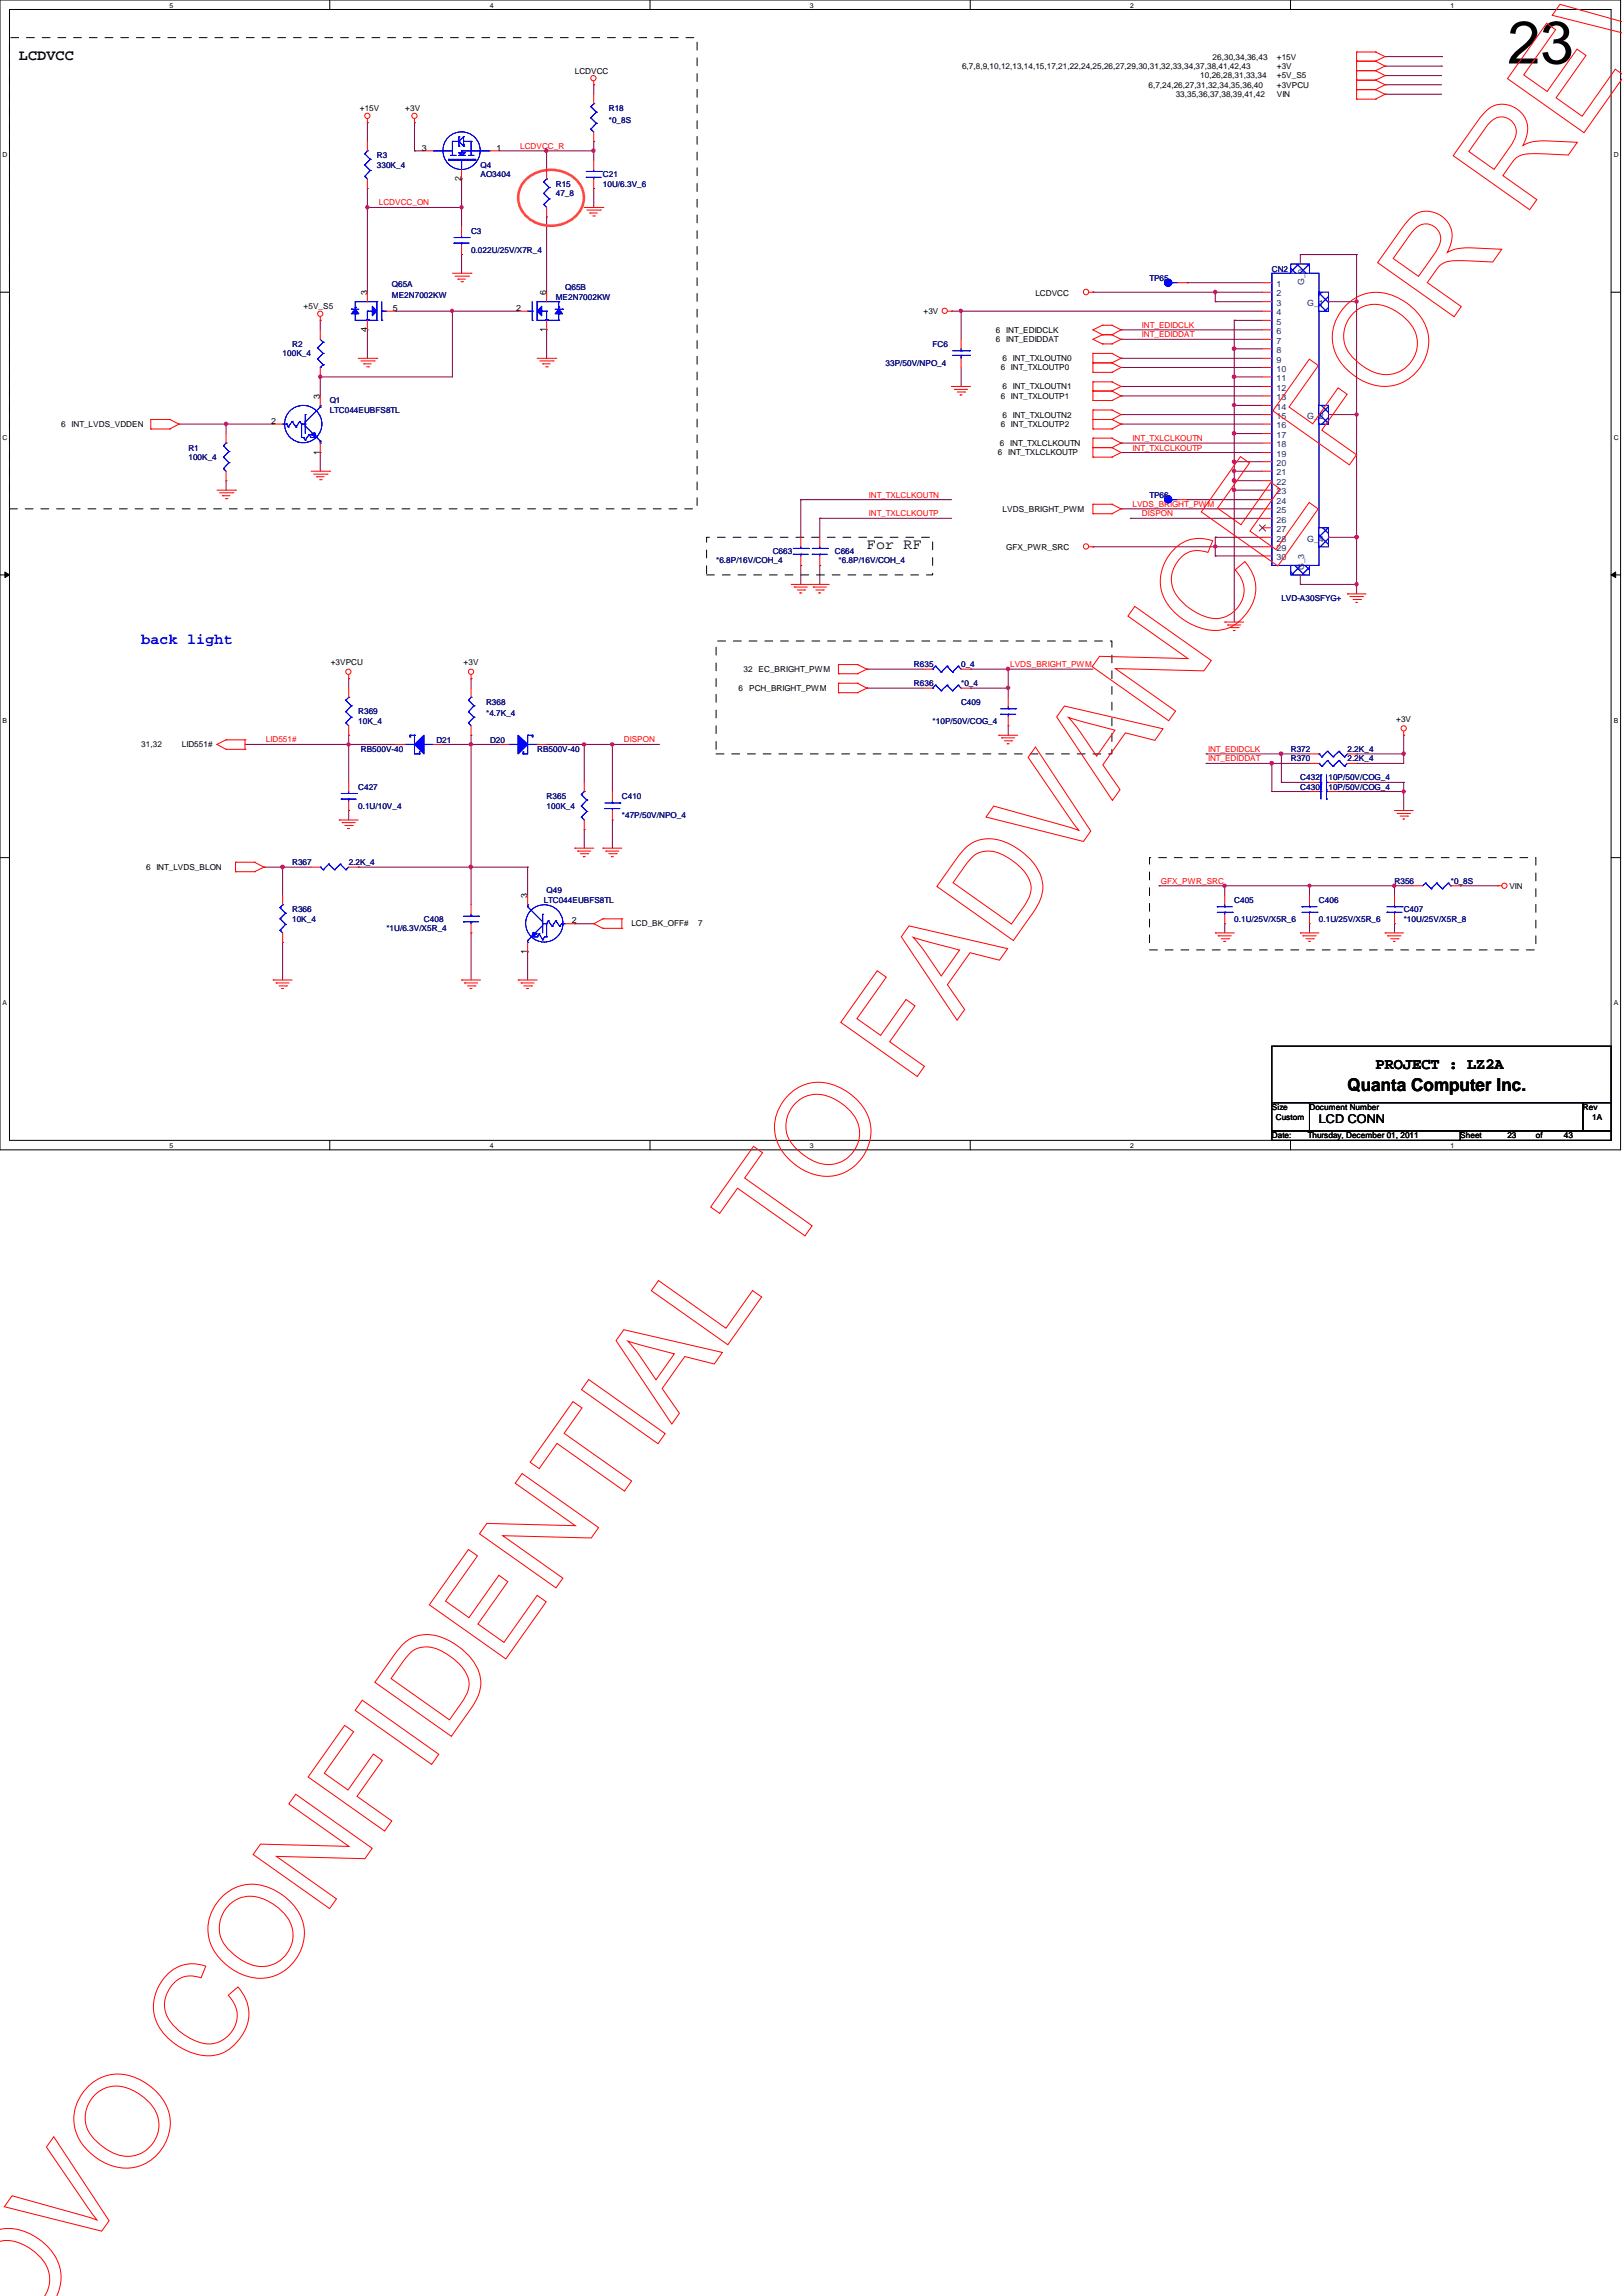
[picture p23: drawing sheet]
<svg xmlns="http://www.w3.org/2000/svg" width="210mm" height="297mm" viewBox="0 0 210 297" stroke-linecap="round" stroke-linejoin="round" font-family="sans-serif">
<defs><g id="words">
<text font-size="7.8" x="195.1" y="8.2">23</text>
<text font-size="2.3" x="174.4" y="141.1">Quanta Computer Inc.</text>
<text font-size="2" x="178" y="138.3">PROJECT : LZ2A</text>
<g font-size="1.9">
<text x="2.5" y="7.7">LCDVCC</text>
<text x="112.2" y="71">For RF</text>
</g>
<text font-size="1.9" fill="#00f" x="18.3" y="83.3">back light</text>
<text font-size="1.6" x="170.7" y="145.3">LCD CONN</text>
<g font-size="1.1">
<text x="74.4" y="9.5">LCDVCC</text>
<text x="124.5" y="8.9">6,7,8,9,10,12,13,14,15,17,21,22,24,25,26,27,29,30,31,32,33,34,37,38,41,42,43</text>
<text x="148.6" y="11.3">6,7,24,26,27,31,32,34,35,36,40</text>
<text x="155.3" y="10.1">10,26,28,31,33,34</text>
<text x="156.9" y="7.7">26,30,34,36,43</text>
<text x="165.2" y="7.7">+15V</text>
<text x="165.2" y="8.9">+3V</text>
<text x="165.2" y="10.1">+5V_S5</text>
<text x="165.2" y="11.3">+3VPCU</text>
<text x="46.6" y="14.4">+15V</text>
<text x="52.5" y="14.4">+3V</text>
<text x="152.1" y="12.6">33,35,36,37,38,39,41,42</text>
<text x="165.2" y="12.6">VIN</text>
<text x="54.6" y="19.5">3</text>
<text x="59.7" y="23.5" transform="rotate(-90 59.7 23.5)">2</text>
<text x="64.3" y="19.5">1</text>
<text x="39.3" y="40">+5V_S5</text>
<text x="47.5" y="38.2" transform="rotate(-90 47.5 38.2)">3</text>
<text x="50.8" y="40.2">5</text>
<text x="66.8" y="40.2">2</text>
<text x="70.7" y="38.2" transform="rotate(-90 70.7 38.2)">6</text>
<text x="119.5" y="40.6">+3V</text>
<text x="134" y="38.3">LCDVCC</text>
<text x="47.5" y="42.9" transform="rotate(-90 47.5 42.9)">4</text>
<text x="70.7" y="42.9" transform="rotate(-90 70.7 42.9)">1</text>
<text x="128.9" y="44.3">6</text>
<text x="128.9" y="43.1">6</text>
<text x="129.5" y="47.9">6 INT_TXLOUTP0</text>
<text x="129.8" y="46.7">6 INT_TXLOUTN0</text>
<text x="130.2" y="44.3">INT_EDIDDAT</text>
<text x="130.2" y="43.1">INT_EDIDCLK</text>
<text x="41.4" y="51.6" transform="rotate(-90 41.4 51.6)">3</text>
<text x="129.5" y="51.6">6 INT_TXLOUTP1</text>
<text x="129.8" y="50.4">6 INT_TXLOUTN1</text>
<text x="7.9" y="55.2">6</text>
<text x="9.3" y="55.2">INT_LVDS_VDDEN</text>
<text x="35.1" y="54.8">2</text>
<text x="41.4" y="58.8" transform="rotate(-90 41.4 58.8)">1</text>
<text x="129.1" y="58.9">6</text>
<text x="129.4" y="57.7">6</text>
<text x="129.5" y="55.2">6 INT_TXLOUTP2</text>
<text x="129.8" y="54">6 INT_TXLOUTN2</text>
<text x="130.5" y="58.9">INT_TXLCLKOUTP</text>
<text x="130.7" y="57.7">INT_TXLCLKOUTN</text>
<text x="129.8" y="66.2">LVDS_BRIGHT_PWM</text>
<text x="130.2" y="71.2">GFX_PWR_SRC</text>
<text x="42.8" y="86.1">+3VPCU</text>
<text x="60" y="86.1">+3V</text>
<text x="95.6" y="89.4">6</text>
<text x="96.2" y="87">32</text>
<text x="96.9" y="89.4">PCH_BRIGHT_PWM</text>
<text x="98.2" y="87">EC_BRIGHT_PWM</text>
<text x="180.7" y="93.4">+3V</text>
<text x="18.3" y="96.7">31,32</text>
<text x="23.5" y="96.7">LID551#</text>
<text x="18.9" y="112.5">6 INT_LVDS_BLON</text>
<text x="68.2" y="116.2" transform="rotate(-90 68.2 116.2)">3</text>
<text x="74" y="119.5">2</text>
<text x="81.7" y="119.8">LCD_BK_OFF#</text>
<text x="90.3" y="119.8">7</text>
<text x="195.3" y="115">VIN</text>
<text x="68.2" y="123.4" transform="rotate(-90 68.2 123.4)">1</text>
<text x="164.6" y="143.6">Size</text>
<text x="169.5" y="143.6">Document Number</text>
<text x="204.9" y="143.6">Rev</text>
<text x="164.6" y="147.3">Date:</text>
<text x="165.1" y="144.9">Custom</text>
<text x="169.2" y="147.3">Thursday, December 01, 2011</text>
<text x="189" y="147.3">Sheet</text>
<text x="195.1" y="147.3">23</text>
<text x="198.8" y="147.3">of</text>
<text x="202.4" y="147.3">43</text>
<text x="206" y="144.9">1A</text>
</g>
<g font-size="1.1" fill="#000080">
<text x="78.8" y="14.4">R18</text>
<text x="78.8" y="15.9">*0_8S</text>
<text x="48.8" y="20.5">R3</text>
<text x="48.8" y="21.7">330K_4</text>
<text x="62.2" y="21.7">Q4</text>
<text x="62.2" y="22.9">AO3404</text>
<text x="78" y="22.9">C21</text>
<text x="71.9" y="24.1">R15</text>
<text x="71.9" y="25.4">47_8</text>
<text x="78" y="24.1">10U/6.3V_6</text>
<text x="61" y="30.2">C3</text>
<text x="61" y="32.7">0.022U/25V/X7R_4</text>
<text x="164.6" y="35.1">CN2</text>
<text x="50.7" y="37.1">Q65A</text>
<text x="50.7" y="38.5">ME2N7002KW</text>
<text x="71.9" y="38.8">ME2N7002KW</text>
<text x="73.2" y="37.5">Q65B</text>
<text x="148.8" y="36.3">TP65</text>
<text x="36.6" y="46.1">100K_4</text>
<text x="37.8" y="44.9">R2</text>
<text x="114.6" y="47.3">33P/50V/NPO_4</text>
<text x="120.7" y="44.9">FC6</text>
<text x="42.7" y="52.2">Q1</text>
<text x="42.7" y="53.4">LTC044EUBFS8TL</text>
<text x="24.4" y="58.3">R1</text>
<text x="24.4" y="59.5">100K_4</text>
<text x="148.8" y="64.4">TP66</text>
<text x="100" y="71.7">C663</text>
<text x="108" y="71.7">C664</text>
<text x="92.7" y="72.9">*6.8P/16V/COH_4</text>
<text x="108.5" y="72.9">*6.8P/16V/COH_4</text>
<text x="165.8" y="77.8">LVD-A30SFYG+</text>
<text x="118.3" y="86.3">R635</text>
<text x="118.3" y="88.8">R636</text>
<text x="124.4" y="86.3">0_4</text>
<text x="124.4" y="88.8">*0_4</text>
<text x="46.4" y="92.4">R369</text>
<text x="46.4" y="93.6">10K_4</text>
<text x="62.9" y="91.2">R368</text>
<text x="62.9" y="92.7">*4.7K_4</text>
<text x="120.7" y="93.6">*10P/50V/COG_4</text>
<text x="124.4" y="91.2">C409</text>
<text x="46.7" y="97.3">RB500V-40</text>
<text x="56.5" y="96.1">D21</text>
<text x="63.4" y="96.1">D20</text>
<text x="69.5" y="97.3">RB500V-40</text>
<text x="167" y="97.3">R372</text>
<text x="167" y="98.5">R370</text>
<text x="168.3" y="101">C432</text>
<text x="171.9" y="101">10P/50V/COG_4</text>
<text x="174.4" y="97.3">2.2K_4</text>
<text x="174.4" y="98.5">2.2K_4</text>
<text x="46.4" y="102.2">C427</text>
<text x="46.4" y="104.6">0.1U/10V_4</text>
<text x="70.7" y="103.4">R365</text>
<text x="70.7" y="104.6">100K_4</text>
<text x="80.5" y="103.4">C410</text>
<text x="80.5" y="105.8">*47P/50V/NPO_4</text>
<text x="168.3" y="102.2">C430</text>
<text x="171.9" y="102.2">10P/50V/COG_4</text>
<text x="37.8" y="111.9">R367</text>
<text x="45.1" y="111.9">2.2K_4</text>
<text x="37.8" y="118">R366</text>
<text x="37.8" y="119.3">10K_4</text>
<text x="54.9" y="119.3">C408</text>
<text x="70.4" y="116.8">LTC044EUBFS8TL</text>
<text x="70.7" y="115.6">Q49</text>
<text x="159.7" y="116.8">C405</text>
<text x="159.7" y="119.3">0.1U/25V/X5R_6</text>
<text x="170.7" y="116.8">C406</text>
<text x="170.7" y="119.3">0.1U/25V/X5R_6</text>
<text x="180.5" y="114.4">R356</text>
<text x="181.7" y="118">C407</text>
<text x="181.7" y="119.3">*10U/25V/X5R_8</text>
<text x="187.7" y="114.4">*0_8S</text>
<text x="50" y="120.5">*1U/6.3V/X5R_4</text>
</g>
<g font-size="1.1" fill="#f00">
<text x="67.3" y="19.3">LCDVCC_R</text>
<text x="49" y="26.6">LCDVCC_ON</text>
<text x="147.8" y="42.4">INT_EDIDCLK</text>
<text x="147.8" y="43.6">INT_EDIDDAT</text>
<text x="146.6" y="58.3">INT_TXLCLKOUTP</text>
<text x="146.6" y="57.1">INT_TXLCLKOUTN</text>
<text x="112.4" y="64.4">INT_TXLCLKOUTN</text>
<text x="146.6" y="65.6">LVDS_BRIGHT_PWM</text>
<text x="112.4" y="66.8">INT_TXLCLKOUTP</text>
<text x="147.8" y="66.8">DISPON</text>
<text x="130.7" y="86.3">LVDS_BRIGHT_PWM</text>
<text x="34.4" y="96.1">LID551#</text>
<text x="80.7" y="96.1">DISPON</text>
<text x="156.3" y="97.3">INT_EDIDCLK</text>
<text x="156.3" y="98.5">INT_EDIDDAT</text>
<text x="150.2" y="114.3">GFX_PWR_SRC</text>
</g>
<g font-size="1.1" fill="#004080">
<text x="165.2" y="37.1">1</text>
<text x="165.2" y="39.6">3</text>
<text x="165.2" y="42">5</text>
<text x="165.2" y="38.4">2</text>
<text x="165.2" y="40.8">4</text>
<text x="168.8" y="36.9" transform="rotate(-90 168.8 36.9)">G_0</text>
<text x="169.2" y="39.6">G_1</text>
<text x="165.2" y="44.5">7</text>
<text x="165.2" y="46.9">9</text>
<text x="165.2" y="43.2">6</text>
<text x="165.2" y="45.7">8</text>
<text x="165.2" y="49.3">11</text>
<text x="165.2" y="51.8">13</text>
<text x="165.2" y="48.1">10</text>
<text x="165.2" y="50.5">12</text>
<text x="165.2" y="53">14</text>
<text x="165.2" y="54.2">15</text>
<text x="165.2" y="56.6">17</text>
<text x="165.2" y="59.1">19</text>
<text x="165.2" y="55.4">16</text>
<text x="165.2" y="57.9">18</text>
<text x="169.2" y="54.2">G_2</text>
<text x="165.2" y="61.5">21</text>
<text x="165.2" y="64">23</text>
<text x="165.2" y="60.3">20</text>
<text x="165.2" y="62.7">22</text>
<text x="165.2" y="65.2">24</text>
<text x="165.2" y="66.4">25</text>
<text x="165.2" y="68.8">27</text>
<text x="165.2" y="71.3">29</text>
<text x="165.2" y="67.6">26</text>
<text x="165.2" y="70.1">28</text>
<text x="169.2" y="70.1">G_4</text>
<text x="165.2" y="72.5">30</text>
<text x="168.8" y="73.8" transform="rotate(-90 168.8 73.8)">G_3</text>
</g>
<g font-size=".9">
<text x="21.9" y="1">5</text>
<text x="63.4" y="1">4</text>
<text x="104.8" y="1">3</text>
<text x="146.3" y="1">2</text>
<text x="187.7" y="1">1</text>
<text x=".3" y="20.3">D</text>
<text x="208.8" y="20.3">D</text>
<text x=".3" y="56.9">C</text>
<text x="208.8" y="56.9">C</text>
<text x=".3" y="93.5">B</text>
<text x="208.8" y="93.5">B</text>
<text x=".3" y="130">A</text>
<text x="208.8" y="130">A</text>
<text x="21.9" y="148.5">5</text>
<text x="63.4" y="148.5">4</text>
<text x="104.8" y="148.5">3</text>
<text x="146.3" y="148.5">2</text>
<text x="187.7" y="148.5">1</text>
</g>
</g></defs>
<path d="M0 0h209.7v148.8h-209.7zM1.2 1.2h207.3v146.3h-207.3z" fill="none" stroke="#000" stroke-width=".13"/>
<g fill="#fff">
<path d="M21.9 .2h.5v.9h-.5z"/>
<path d="M21.9 147.7h.5v1h-.5z"/>
</g>
<path d="M42.7 0v1.2M42.7 147.5v1.3" fill="none" stroke="#000" stroke-width=".13"/>
<g fill="#fff">
<path d="M63.4 .2h.4v.9h-.4z"/>
<path d="M63.4 147.7h.4v1h-.4z"/>
</g>
<path d="M84.1 0v1.2M84.1 147.5v1.3" fill="none" stroke="#000" stroke-width=".13"/>
<g fill="#fff">
<path d="M104.8 .2h.5v.9h-.5z"/>
<path d="M104.8 147.7h.5v1h-.5z"/>
</g>
<path d="M125.6 0v1.2M125.6 147.5v1.3" fill="none" stroke="#000" stroke-width=".13"/>
<g fill="#fff">
<path d="M146.3 .2h.4v.9h-.4z"/>
<path d="M146.3 147.7h.4v1h-.4z"/>
</g>
<path d="M167 0v1.2M167 147.5v1.3" fill="none" stroke="#000" stroke-width=".13"/>
<g fill="#fff">
<path d="M187.7 .2h.5v.9h-.5z"/>
<path d="M187.7 147.7h.5v1h-.5z"/>
<path d="M.3 19.5h.6v1h-.6z"/>
<path d="M208.8 19.5h.6v1h-.6z"/>
<path d="M.3 56.1h.6v1h-.6z"/>
<path d="M208.8 56.1h.6v1h-.6z"/>
</g>
<path d="M0 37.8h1.2M208.5 37.8h1.2" fill="none" stroke="#000" stroke-width=".13"/>
<g fill="#fff">
<path d="M.3 92.7h.6v.9h-.6z"/>
<path d="M208.8 92.7h.6v.9h-.6z"/>
</g>
<path d="M0 74.4h1.2M.6 74l.6 .4-.6 .3zM208.5 74.4l.6-.4v.7zM208.5 74.4h1.2" fill="none" stroke="#000" stroke-width=".13"/>
<path d="M.6 74l.6 .4-.6 .3zM208.5 74.4l.6-.4v.7z" fill="#000"/>
<g fill="#fff">
<path d="M.3 129.2h.6v1h-.6z"/>
<path d="M208.8 129.2h.6v1h-.6z"/>
</g>
<path d="M0 111h1.2M208.5 111h1.2" fill="none" stroke="#000" stroke-width=".13"/>
<path d="M47.5 15.9h.1M47.5 15.9v2.4M70.7 19.5h6.1M76.8 19.5h.1" fill="none" stroke="#800040" stroke-width=".13"/>
<path d="M70.5 19.3h.3l.1 .2-.1 .1-.1 .1-.2-.1z" fill-rule="evenodd" fill="#f0f"/>
<path d="M70.5 19.3h.3l.1 .2-.1 .1-.1 .1-.2-.1z" fill="none" stroke="#f0f" stroke-width=".13"/>
<path d="M76.6 19.3h.3l.1 .2-.1 .1-.1 .1-.2-.1z" fill-rule="evenodd" fill="#f0f"/>
<path d="M76.6 19.3h.3l.1 .2-.1 .1-.1 .1-.2-.1z" fill="none" stroke="#f0f" stroke-width=".13"/>
<g fill="none" stroke="#800040" stroke-width=".13">
<path d="M64.6 19.5h6.1M70.7 19.5h.1M70.7 19.5v2.5M76.8 19.5h.1M76.8 19.5v1.2M47.5 24.4h.1M47.5 24.4v2.4M59.7 23.2h.1M59.7 32.9h.1M59.7 23.2v3.6M59.7 32.9v2.4M70.7 28.1h.1"/>
<path d="M70.7 28.1v9.7M76.8 24.4h.1M76.8 24.4v2.4M41.4 48.8h.1M41.4 48.8h17.1M70.7 42.7h.1M70.7 42.7v3.7"/>
</g>
<path d="M41.3 48.6h.3l.1 .1-.1 .2-.2 .1-.1-.1z" fill-rule="evenodd" fill="#f0f"/>
<path d="M41.3 48.6h.3l.1 .1-.1 .2-.2 .1-.1-.1z" fill="none" stroke="#f0f" stroke-width=".13"/>
<path d="M47.5 26.8h.1M47.5 26.8h12.2" fill="none" stroke="#800040" stroke-width=".13"/>
<path d="M59.6 26.6h.3v.2v.2l-.2 .1-.1-.1z" fill-rule="evenodd" fill="#f0f"/>
<path d="M59.6 26.6h.3v.2v.2l-.2 .1-.1-.1z" fill="none" stroke="#f0f" stroke-width=".13"/>
<path d="M47.5 26.8h.1M47.5 26.8v11" fill="none" stroke="#800040" stroke-width=".13"/>
<path d="M47.4 26.6h.3l.1 .2-.1 .2-.2 .1-.1-.1z" fill-rule="evenodd" fill="#f0f"/>
<path d="M47.4 26.6h.3l.1 .2-.1 .2-.2 .1-.1-.1z" fill="none" stroke="#f0f" stroke-width=".13"/>
<path d="M59.7 26.8h.1M59.7 26.8v2.5M41.4 48.8h.1M41.4 41.4h.1M41.4 41.4v1.3M41.4 48.8v2.4M51.2 40.3h.1M51.2 40.3h15.9M58.5 40.3h.1M58.5 40.3v8.5" fill="none" stroke="#800040" stroke-width=".13"/>
<path d="M58.4 40.1h.2l.1 .1-.1 .2h-.1h-.1z" fill-rule="evenodd" fill="#f0f"/>
<path d="M58.4 40.1h.2l.1 .1-.1 .2h-.1h-.1z" fill="none" stroke="#f0f" stroke-width=".13"/>
<path d="M23.2 54.9h6.1M29.3 54.9h.1M41.4 58.5h.1M41.4 58.5v2.5" fill="none" stroke="#800040" stroke-width=".13"/>
<path d="M29.1 54.7h.3l.1 .1-.1 .2-.1 .1-.2-.1z" fill-rule="evenodd" fill="#f0f"/>
<path d="M29.1 54.7h.3l.1 .1-.1 .2-.1 .1-.2-.1z" fill="none" stroke="#f0f" stroke-width=".13"/>
<path d="M79.2 96.3h.1M79.2 96.3v6.1M34.2 112.2h.1M34.2 112.2h2.4M68.3 123.1h.1M68.3 123.1v3.7" fill="none" stroke="#800040" stroke-width=".13"/>
<path d="M79.1 96.2h.3l.1 .1-.1 .1-.2 .1-.1-.1z" fill-rule="evenodd" fill="#f0f"/>
<path d="M79.1 96.2h.3l.1 .1-.1 .1-.2 .1-.1-.1z" fill="none" stroke="#f0f" stroke-width=".13"/>
<path d="M75.6 96.3h.1M75.6 96.3h3.6M75.6 96.3v4.9M79.2 106.1h.1M79.2 106.1v3.6" fill="none" stroke="#800040" stroke-width=".13"/>
<path d="M75.4 96.2h.3l.1 .1-.1 .1-.1 .1-.2-.1z" fill-rule="evenodd" fill="#f0f"/>
<path d="M75.4 96.2h.3l.1 .1-.1 .1-.1 .1-.2-.1z" fill="none" stroke="#f0f" stroke-width=".13"/>
<path d="M45.1 96.3h.1M45.1 96.3h6.1M45.1 96.3v4.9M70.7 96.3h.1M70.7 96.3h4.9" fill="none" stroke="#800040" stroke-width=".13"/>
<path d="M44.9 96.2h.4v.1v.1l-.2 .1-.2-.1z" fill-rule="evenodd" fill="#f0f"/>
<path d="M44.9 96.2h.4v.1v.1l-.2 .1-.2-.1z" fill="none" stroke="#f0f" stroke-width=".13"/>
<path d="M45.1 87.8h.1M45.1 87.8v1.2M61 96.3h.1M61 96.3v15.9M45.1 104.9h.1M45.1 104.9v1.2" fill="none" stroke="#800040" stroke-width=".13"/>
<path d="M60.8 112h.3l.1 .1-.1 .2-.2 .1-.1-.1z" fill-rule="evenodd" fill="#f0f"/>
<path d="M60.8 112h.3l.1 .1-.1 .2-.2 .1-.1-.1z" fill="none" stroke="#f0f" stroke-width=".13"/>
<path d="M60.8 96.2h.3l.1 .1-.1 .1-.2 .1-.1-.1z" fill-rule="evenodd" fill="#f0f"/>
<path d="M60.8 96.2h.3l.1 .1-.1 .1-.2 .1-.1-.1z" fill="none" stroke="#f0f" stroke-width=".13"/>
<path d="M31.7 96.3h.1M31.7 96.3h13.4M36.6 112.2h.1M36.6 112.2h3.7M36.6 112.2v3.6" fill="none" stroke="#800040" stroke-width=".13"/>
<path d="M36.4 112h.3l.1 .1-.1 .2-.2 .1-.1-.1z" fill-rule="evenodd" fill="#f0f"/>
<path d="M36.4 112h.3l.1 .1-.1 .2-.2 .1-.1-.1z" fill="none" stroke="#f0f" stroke-width=".13"/>
<g fill="none" stroke="#800040" stroke-width=".13">
<path d="M29.3 54.9h.1M29.3 54.9v1.2M47.5 42.7h.1M47.5 42.7v3.7M29.3 62.2h.1M29.3 62.2v1.2M45.1 95.1h.1M45.1 95.1v1.2M57.3 96.3h.1M57.3 96.3h7.3M61 96.3h.1M61 95.1h.1"/>
<path d="M61 87.8h.1M61 87.8v1.2M61 95.1v1.2M79.2 96.3h.1M79.2 96.3h6.1M46.4 112.2h.1M46.4 112.2h21.9M61 112.2h.1M61 112.2v4.9M68.3 112.2h.1M68.3 112.2v3.6M74.4 119.5h.1"/>
<path d="M74.4 119.5h2.4M75.6 107.3h.1M75.6 107.3v2.4M169.5 114.6h.1M169.5 119.5h.1M169.5 114.6v1.2M169.5 119.5v1.2M169.5 114.6h11M36.6 121.9h.1M36.6 121.9v4.9M61 120.7h.1M61 120.7v6.1"/>
</g>
<path d="M180.3 114.4h.3v.2v.1l-.2 .1-.1-.1z" fill-rule="evenodd" fill="#f0f"/>
<path d="M180.3 114.4h.3v.2v.1l-.2 .1-.1-.1z" fill="none" stroke="#f0f" stroke-width=".13"/>
<path d="M150 114.6h.1M150 114.6h19.5M158.5 119.5h.1M158.5 114.6h.1M158.5 114.6v1.2M158.5 119.5v1.2M180.5 119.5h.1M180.5 114.6h.1M180.5 114.6v1.2M180.5 119.5v1.2" fill="none" stroke="#800040" stroke-width=".13"/>
<path d="M169.3 114.4h.3l.1 .2-.1 .1-.1 .1-.2-.1z" fill-rule="evenodd" fill="#f0f"/>
<path d="M169.3 114.4h.3l.1 .2-.1 .1-.1 .1-.2-.1z" fill="none" stroke="#f0f" stroke-width=".13"/>
<path d="M158.3 114.4h.3l.1 .2-.1 .1-.1 .1-.2-.1z" fill-rule="evenodd" fill="#f0f"/>
<path d="M158.3 114.4h.3l.1 .2-.1 .1-.1 .1-.2-.1z" fill="none" stroke="#f0f" stroke-width=".13"/>
<g fill="none" stroke="#800040" stroke-width=".13">
<path d="M53.6 15.9h.1M53.6 19.5h.1M53.6 15.9v3.6M53.6 19.5h1.3M76.8 11h.1M76.8 18.3h.1M76.8 11v1.2M76.8 18.3v1.2M153.6 36.6h.1M153.6 36.6h9.8M153.6 64.6h.1M153.6 64.6h9.8"/>
<path d="M157.3 69.5h.1M157.3 69.5h6.1M157.3 69.5v1.2"/>
</g>
<path d="M157.1 70.5h.3l.1 .2-.1 .1-.1 .1-.2-.1z" fill-rule="evenodd" fill="#f0f"/>
<path d="M157.1 70.5h.3l.1 .2-.1 .1-.1 .1-.2-.1z" fill="none" stroke="#f0f" stroke-width=".13"/>
<g fill="none" stroke="#800040" stroke-width=".13">
<path d="M171.9 39h.1M171.9 39h3.7M175.6 39h.1M175.6 39v30.5M145.1 42.7h.1M145.1 43.9h.1M145.1 54.9h.1M145.1 53.6h.1M145.1 50h.1M145.1 51.2h.1M145.1 47.5h.1M145.1 46.4h.1"/>
<path d="M145.1 42.7h18.3M145.1 43.9h18.3M145.1 54.9h18.3M145.1 53.6h18.3M145.1 50h18.3M145.1 51.2h18.3M145.1 47.5h18.3M145.1 46.4h18.3M171.9 53.6h.1M171.9 53.6h3.7M175.6 53.6h.1M141.4 70.7h.1"/>
<path d="M141.4 70.7h22M145.1 65.8h.1M145.1 65.8h18.3M157.3 70.7h.1M168.3 75.6h.1M168.3 75.6h7.3M180.5 114.6h.1M180.5 114.6h2.4M189 114.6h.1M189 114.6h4.8"/>
</g>
<path d="M175.4 69.3h.3l.1 .2-.1 .1-.1 .1-.2-.1z" fill-rule="evenodd" fill="#f0f"/>
<path d="M175.4 69.3h.3l.1 .2-.1 .1-.1 .1-.2-.1z" fill="none" stroke="#f0f" stroke-width=".13"/>
<path d="M175.4 53.5h.3l.1 .1-.1 .2h-.1h-.2z" fill-rule="evenodd" fill="#f0f"/>
<path d="M175.4 53.5h.3l.1 .1-.1 .2h-.1h-.2z" fill="none" stroke="#f0f" stroke-width=".13"/>
<path d="M171.9 69.5h.1M171.9 69.5h3.7M175.6 75.6h.1M175.6 75.6v1.2" fill="none" stroke="#800040" stroke-width=".13"/>
<path d="M175.4 75.4h.3l.1 .2-.1 .1-.1 .1-.2-.1z" fill-rule="evenodd" fill="#f0f"/>
<path d="M175.4 75.4h.3l.1 .2-.1 .1-.1 .1-.2-.1z" fill="none" stroke="#f0f" stroke-width=".13"/>
<path d="M157.3 37.8h.1M157.3 37.8h6.1M168.3 32.9h.1M168.3 32.9v1.3M168.3 32.9h7.3M146.3 67.1h.1M146.3 67.1h17.1M168.3 74.4h.1M168.3 74.4v1.2" fill="none" stroke="#800040" stroke-width=".13"/>
<path d="M157.1 37.6h.3l.1 .2-.1 .1-.1 .1-.2-.1z" fill-rule="evenodd" fill="#f0f"/>
<path d="M157.1 37.6h.3l.1 .2-.1 .1-.1 .1-.2-.1z" fill="none" stroke="#f0f" stroke-width=".13"/>
<path d="M141.4 37.8h.1M141.4 37.8h15.9M157.3 37.8h.1M157.3 39h.1M157.3 37.8v1.2M157.3 39h6.1M124.4 40.3h.1M124.4 40.3h39" fill="none" stroke="#800040" stroke-width=".13"/>
<path d="M124.2 40.1h.3l.1 .1-.1 .2h-.2h-.1z" fill-rule="evenodd" fill="#f0f"/>
<path d="M124.2 40.1h.3l.1 .1-.1 .2h-.2h-.1z" fill="none" stroke="#f0f" stroke-width=".13"/>
<path d="M175.6 32.9h.1M175.6 32.9v6.1" fill="none" stroke="#800040" stroke-width=".13"/>
<path d="M175.4 38.8h.3l.1 .2-.1 .2h-.1h-.2z" fill-rule="evenodd" fill="#f0f"/>
<path d="M175.4 38.8h.3l.1 .2-.1 .2h-.1h-.2z" fill="none" stroke="#f0f" stroke-width=".13"/>
<path d="M159.7 45.1h.1M159.7 45.1h3.7M159.7 45.1v3.7M157.3 71.9h.1M157.3 70.7h.1M157.3 71.9h6.1M157.3 70.7v1.2" fill="none" stroke="#800040" stroke-width=".13"/>
<path d="M159.5 44.9h.4v.2v.2h-.2h-.2z" fill-rule="evenodd" fill="#f0f"/>
<path d="M159.5 44.9h.4v.2v.2h-.2h-.2z" fill="none" stroke="#f0f" stroke-width=".13"/>
<path d="M159.7 48.8h.1M159.7 48.8h3.7M159.7 48.8v3.7" fill="none" stroke="#800040" stroke-width=".13"/>
<path d="M159.5 48.6h.4v.1v.2l-.2 .1-.2-.1z" fill-rule="evenodd" fill="#f0f"/>
<path d="M159.5 48.6h.4v.1v.2l-.2 .1-.2-.1z" fill="none" stroke="#f0f" stroke-width=".13"/>
<path d="M159.7 52.5h.1M159.7 52.5h3.7M159.7 52.5v3.6" fill="none" stroke="#800040" stroke-width=".13"/>
<path d="M159.5 52.3h.4v.1v.1l-.2 .1-.2-.1z" fill-rule="evenodd" fill="#f0f"/>
<path d="M159.5 52.3h.4v.1v.1l-.2 .1-.2-.1z" fill="none" stroke="#f0f" stroke-width=".13"/>
<path d="M159.7 56.1h.1M159.7 56.1h3.7M159.7 56.1v3.6" fill="none" stroke="#800040" stroke-width=".13"/>
<path d="M159.5 55.9h.4v.1v.2l-.2 .1-.2-.1z" fill-rule="evenodd" fill="#f0f"/>
<path d="M159.5 55.9h.4v.1v.2l-.2 .1-.2-.1z" fill="none" stroke="#f0f" stroke-width=".13"/>
<path d="M159.7 59.7h.1M159.7 59.7h3.7M159.7 59.7v1.3" fill="none" stroke="#800040" stroke-width=".13"/>
<path d="M159.5 59.6h.4v.1v.2h-.2h-.2z" fill-rule="evenodd" fill="#f0f"/>
<path d="M159.5 59.6h.4v.1v.2h-.2h-.2z" fill="none" stroke="#f0f" stroke-width=".13"/>
<path d="M159.7 61h.1M159.7 61h3.7M159.7 61v1.2" fill="none" stroke="#800040" stroke-width=".13"/>
<path d="M159.5 60.8h.4v.1v.2l-.2 .1-.2-.1z" fill-rule="evenodd" fill="#f0f"/>
<path d="M159.5 60.8h.4v.1v.2l-.2 .1-.2-.1z" fill="none" stroke="#f0f" stroke-width=".13"/>
<path d="M159.7 62.2h.1M159.7 63.4h.1M159.7 62.2h3.7M159.7 63.4v17.1" fill="none" stroke="#800040" stroke-width=".13"/>
<path d="M159.5 63.2h.4v.2v.1l-.2 .1-.2-.1z" fill-rule="evenodd" fill="#f0f"/>
<path d="M159.5 63.2h.4v.2v.1l-.2 .1-.2-.1z" fill="none" stroke="#f0f" stroke-width=".13"/>
<path d="M159.7 63.4h.1M159.7 62.2h.1M159.7 63.4h3.7M159.7 62.2v1.2" fill="none" stroke="#800040" stroke-width=".13"/>
<path d="M159.5 62h.4v.1v.2l-.2 .1-.2-.1z" fill-rule="evenodd" fill="#f0f"/>
<path d="M159.5 62h.4v.1v.2l-.2 .1-.2-.1z" fill="none" stroke="#f0f" stroke-width=".13"/>
<path d="M175.6 69.5h.1M175.6 69.5v6.1" fill="none" stroke="#800040" stroke-width=".13"/>
<path d="M175.4 69.3h.3l.1 .2-.1 .1-.1 .1-.2-.1z" fill-rule="evenodd" fill="#f0f"/>
<path d="M175.4 69.3h.3l.1 .2-.1 .1-.1 .1-.2-.1z" fill="none" stroke="#f0f" stroke-width=".13"/>
<path d="M175.6 98.8h.1M181.7 97.5h.1M181.7 97.5v1.3h-6.1" fill="none" stroke="#800040" stroke-width=".13"/>
<path d="M181.5 97.3h.3l.1 .2-.1 .2h-.1h-.2z" fill-rule="evenodd" fill="#f0f"/>
<path d="M181.5 97.3h.3l.1 .2-.1 .2h-.1h-.2z" fill="none" stroke="#f0f" stroke-width=".13"/>
<path d="M165.8 97.5h.1M165.8 97.5h3.7M175.6 97.5h.1M181.7 95.1h.1M181.7 95.1v2.4h-6.1" fill="none" stroke="#800040" stroke-width=".13"/>
<path d="M165.6 97.3h.4v.2v.2h-.2h-.2z" fill-rule="evenodd" fill="#f0f"/>
<path d="M165.6 97.3h.4v.2v.2h-.2h-.2z" fill="none" stroke="#f0f" stroke-width=".13"/>
<path d="M164.6 98.8h.1M164.6 98.8h4.9M173.1 101.2h.1M173.1 102.4h.1M173.1 101.2h8.6M173.1 102.4h8.6M181.7 102.4h.1M181.7 102.4v2.5" fill="none" stroke="#800040" stroke-width=".13"/>
<path d="M181.5 102.3h.3l.1 .1-.1 .1-.1 .1-.2-.1z" fill-rule="evenodd" fill="#f0f"/>
<path d="M181.5 102.3h.3l.1 .1-.1 .1-.1 .1-.2-.1z" fill="none" stroke="#f0f" stroke-width=".13"/>
<path d="M156.1 97.5h.1M156.1 97.5h9.7M164.6 98.8h.1M164.6 98.8v3.6M165.8 97.5h.1M165.8 97.5v3.7M164.6 102.4h.1M164.6 102.4h4.9M165.8 101.2h.1M165.8 101.2h3.7" fill="none" stroke="#800040" stroke-width=".13"/>
<path d="M164.4 98.6h.3l.1 .1-.1 .2-.2 .1-.1-.1z" fill-rule="evenodd" fill="#f0f"/>
<path d="M164.4 98.6h.3l.1 .1-.1 .2-.2 .1-.1-.1z" fill="none" stroke="#f0f" stroke-width=".13"/>
<g fill="none" stroke="#800040" stroke-width=".13">
<path d="M179.2 9.8h.1M179.2 11h.1M179.2 12.2h.1M179.2 7.3h7.4M179.2 8.6h7.4M179.2 9.8h7.4M179.2 11h7.4M179.2 12.2h7.4M186.6 7.3h.1M186.6 8.6h.1M29.3 54.9h6M35.3 54.9h.1"/>
<path d="M123.1 40.3h.1M123.1 40.3h1.3M124.4 40.3h.1M124.4 50h.1M124.4 40.3v3.6M124.4 47.5v2.5M145.1 58.5h.1M145.1 57.3h.1M145.1 58.5h18.3M145.1 57.3h18.3M159.7 41.4h.1M159.7 41.4h3.7"/>
<path d="M159.7 41.4v3.7M112.2 89h.1M112.2 89h7.3M125.6 89h.1M125.6 89h4.9M130.5 93.9h.1M130.5 89h.1M130.5 89v1.2M130.5 93.9v1.2M156.1 98.8h.1M156.1 98.8h8.5M181.7 101.2h.1"/>
<path d="M181.7 101.2v1.2"/>
</g>
<path d="M130.3 88.8h.3l.1 .2-.1 .1-.2 .1-.1-.1z" fill-rule="evenodd" fill="#f0f"/>
<path d="M130.3 88.8h.3l.1 .2-.1 .1-.2 .1-.1-.1z" fill="none" stroke="#f0f" stroke-width=".13"/>
<path d="M125.6 86.6h.1M125.6 86.6h4.9M130.5 86.6h.1M130.5 86.6v2.4" fill="none" stroke="#800040" stroke-width=".13"/>
<path d="M130.3 86.4h.3l.1 .1-.1 .2-.2 .1-.1-.1z" fill-rule="evenodd" fill="#f0f"/>
<path d="M130.3 86.4h.3l.1 .1-.1 .2-.2 .1-.1-.1z" fill="none" stroke="#f0f" stroke-width=".13"/>
<g fill="none" stroke="#800040" stroke-width=".13">
<path d="M103.6 73.2h.1M103.6 64.6h.1M103.6 64.6v4.9M103.6 73.2v2.4M103.6 64.6h19.5M106.1 67.1h.1M106.1 73.2h.1M106.1 67.1v2.4M106.1 73.2v2.4M106.1 67.1h17M112.2 86.6h.1M112.2 86.6h7.3"/>
<path d="M130.5 86.6h.1M130.5 86.6h10.9"/>
</g>
<g fill="none" stroke="#f00" stroke-width=".13">
<path d="M47.5 15.9h.1M47.5 15.4v.5M53.6 15.9h.1M53.6 15.4v.5M54.9 19.5h1.2M63.4 19.5h1.2M76.8 11h.1M76.8 10.5v.5M76.8 12.2v1.2M76.8 17.1v1.2M175.6 6.7h.1M175.6 7.9h.1"/>
<path d="M175.6 9.1h.1M175.6 10.4h.1M175.6 11.6h.1M175.6 12.8h.1M175.6 6.7h2.4M175.6 6.7v6.1M175.6 7.9h2.4M175.6 9.1h2.4M175.6 10.4h2.4M175.6 11.6h2.4M175.6 12.8h2.4M178 6.7h.1"/>
<path d="M178 7.9h.1M178 9.1h.1M178 10.4h.1M178 11.6h.1M178 12.8h.1M178 6.7l1.2 .6M178 7.9l1.2 .7M178 9.1l1.2 .7M178 10.4l1.2 .6M178 11.6l1.2 .6M179.2 7.3h.1M179.2 8.6h.1"/>
<path d="M179.2 9.8h.1M179.2 11h.1M179.2 12.2h.1M179.2 7.3l-1.2 .6M179.2 8.6l-1.2 .5M179.2 9.8l-1.2 .6M179.2 11l-1.2 .6M179.2 12.2l-1.2 .6M58.5 35.3h2.5M58.9 35.7h1.7M59.3 36.1h.1M59.3 36.1h.9"/>
<path d="M59.6 36.4h.3M59.7 22v1.2M59.9 36.4h.1M60.6 35.7h.1M61 35.3h.1M75.6 26.8h2.4M75.9 27.2h1.8M76.3 27.6h.1M76.3 27.6h1M76.7 27.9h.2M76.9 27.9h.1M77.7 27.2h.1"/>
<path d="M78 26.8h.1M140.9 37.8h.5M141.4 37.8h.1M19.5 55.5h.1M19.5 54.3h.1M19.5 54.3h2.5M19.5 55.5h2.5M19.5 54.3v1.2M22 54.3h.1M22 55.5h.1M22 54.3l1.2 .6M23.2 54.9h.1"/>
<path d="M23.2 54.9l-1.2 .6M29.3 56.1v1.2M41.4 41.4h.1M41.4 41v.4M46.4 46.4h2.4M46.7 46.7h1.7M47.1 47.1h.1M47.1 47.1h.9M47.5 47.5h.2M47.7 47.5h.1M48.4 46.7h.1M48.8 46.4h.1"/>
<path d="M69.5 46.4h2.4M69.8 46.7h1.8M70.2 47.1h.1M70.2 47.1h1M70.6 47.5h.2M70.8 47.5h.1M71.6 46.7h.1M71.9 46.4h.1M122.6 40.3h.5M123.1 40.3h.1M123.1 50h.1M123.1 50h2.5"/>
<path d="M123.5 50.4h.1M123.5 50.4h1.7M123.9 50.7h.9M124.2 51.1h.1M124.2 51.1h.3M124.8 50.7h.1M141.4 57.9h.1M141.4 56.7h.1M141.4 59.1h.1M141.4 43.9h.1M141.4 42.7h.1M141.4 53h.1"/>
<path d="M141.4 54.3h.1M141.4 55.5h.1M141.4 49.4h.1M141.4 50.6h.1M141.4 51.8h.1M141.4 46.9h.1M141.4 48.2h.1M141.4 45.7h.1M141.4 54.3h2.5M141.4 55.5h2.5M141.4 56.7h2.5M141.4 57.9h2.5"/>
<path d="M141.4 45.7v2.5M141.4 49.4v2.4M141.4 53v2.5M141.4 56.7v2.4M141.4 59.1h2.5M141.4 43.9l1.3 .6M141.4 42.7l1.3 .6M141.4 53h2.5M141.4 49.4h2.5M141.4 50.6h2.5M141.4 51.8h2.5M141.4 46.9h2.5"/>
<path d="M141.4 48.2h2.5M141.4 45.7h2.5M142.7 43.3h.1M142.7 44.5h.1M142.7 42.1h.1M142.7 43.3h1.2M142.7 43.3l-1.3 .6M142.7 44.5h1.2M142.7 42.1h1.2M142.7 42.1l-1.3 .6M143.9 56.7h.1M143.9 57.9h.1"/>
<path d="M143.9 59.1h.1M143.9 43.3h.1M143.9 44.5h.1M143.9 42.1h.1M143.9 53h.1M143.9 54.3h.1M143.9 55.5h.1M143.9 49.4h.1M143.9 50.6h.1M143.9 51.8h.1M143.9 46.9h.1M143.9 48.2h.1"/>
<path d="M143.9 45.7h.1M143.9 56.7l1.2 .6M143.9 57.9l1.2 .6M143.9 43.3l1.2 .6M143.9 42.1l1.2 .6M143.9 53l1.2 .6M143.9 54.3l1.2 .6M143.9 49.4l1.2 .6M143.9 50.6l1.2 .6M143.9 46.9l1.2 .6M143.9 45.7l1.2 .7M145.1 57.3h.1"/>
<path d="M145.1 58.5h.1M145.1 43.9h.1M145.1 42.7h.1M145.1 53.6h.1M145.1 54.9h.1M145.1 50h.1M145.1 51.2h.1M145.1 47.5h.1M145.1 46.4h.1M145.1 57.3l-1.2 .6M145.1 58.5l-1.2 .6M145.1 43.9l-1.2 .6"/>
<path d="M145.1 42.7l-1.2 .6M145.1 53.6l-1.2 .7M145.1 54.9l-1.2 .6M145.1 50l-1.2 .6M145.1 51.2l-1.2 .6M145.1 47.5l-1.2 .7M145.1 46.4l-1.2 .5M28.1 63.4h2.4M28.4 63.8h1.7M28.8 64.1h.1M28.8 64.1h1M29.2 64.5h.2"/>
<path d="M29.3 61v1.2M29.4 64.5h.1M30.1 63.8h.1M30.5 63.4h.1M40.3 61h2.4M40.6 61.3h1.7M41 61.7h.1M41 61.7h1M41.4 62.1h.2M41.6 62.1h.1M42.3 61.3h.1M42.7 61h.1"/>
<path d="M102.4 75.6h.1M102.4 75.6h4.9M102.8 75.9h.1M102.8 75.9h1.7M103.2 76.3h.9M103.5 76.7h.1M103.5 76.7h.3M104.1 76.3h.1M104.9 75.6h.1M105.2 75.9h.1M105.2 75.9h1.7M105.6 76.3h1"/>
<path d="M106 76.7h.1M106 76.7h.2M106.6 76.3h.1M140.9 70.7h.5M141.4 65.2h.1M141.4 66.5h.1M141.4 70.7h.1M141.4 65.2v1.3M141.4 65.2h2.5M141.4 66.5h2.5M143.9 65.2h.1M143.9 66.5h.1"/>
<path d="M143.9 65.2l1.2 .6M145.1 65.8h.1M145.1 65.8l-1.2 .7M174.4 76.8h.1M174.4 76.8h2.4M174.7 77.2h.1M174.7 77.2h1.7M175.1 77.6h1M175.5 77.9h.1M175.5 77.9h.2M176.1 77.6h.1M28.1 96.3h.1"/>
<path d="M28.1 96.3l1.2 .6M29.3 95.7h.1M29.3 96.9h.1M29.3 95.7h2.4M29.3 95.7l-1.2 .6M29.3 96.9h2.4M31.7 96.9h.1M31.7 95.7h.1M31.7 95.7v1.2M45.1 87.8h.1M45.1 87.3v.5M61 87.8h.1"/>
<path d="M61 87.3v.5M108.5 88.4h.1M108.5 89.6h.1M108.5 86h.1M108.5 87.2h.1M108.5 88.4h2.5M108.5 86v1.2M108.5 88.4v1.2M108.5 89.6h2.5M108.5 86h2.5M108.5 87.2h2.5M111 88.4h.1"/>
<path d="M111 89.6h.1M111 86h.1M111 87.2h.1M111 88.4l1.2 .6M111 86l1.2 .6M112.2 89h.1M112.2 86.6h.1M112.2 89l-1.2 .6M112.2 86.6l-1.2 .6M129.2 95.1h.1M129.2 95.1h2.5M129.6 95.5h.1"/>
<path d="M129.6 95.5h1.7M130 95.8h.9M130.3 96.2h.1M130.3 96.2h.3M130.9 95.8h.1M158.5 80.5h.1M158.5 80.5h2.5M158.9 80.9h.1M158.9 80.9h1.7M159.2 81.2h1M159.6 81.6h.1M159.6 81.6h.3"/>
<path d="M160.2 81.2h.1M181.7 95.1h.1M181.7 94.6v.5M30.5 111.5h.1M30.5 112.8h.1M30.5 112.8h2.4M30.5 111.5h2.4M30.5 111.5v1.3M32.9 112.8h.1M32.9 111.5h.1M32.9 111.5l1.3 .7M34.2 112.2h.1"/>
<path d="M34.2 112.2l-1.3 .6M43.9 106.1h.1M43.9 106.1h2.5M44.3 106.4h.1M44.3 106.4h1.7M44.6 106.8h1M45 107.2h.1M45 107.2h.3M45.6 106.8h.1M74.4 109.7h.1M74.4 109.7h2.4M74.8 110.1h.1"/>
<path d="M74.8 110.1h1.7M75.1 110.4h1M75.5 110.8h.1M75.5 110.8h.2M75.6 101.2v1.2M75.6 106.1v1.2M76.1 110.4h.1M76.8 119.5h.1M76.8 119.5l1.2 .6M78 118.9h.1M78 109.7h.1M78 118.9l-1.2 .6"/>
<path d="M78 118.9h2.5M78 109.7h2.5M78.4 110.1h.1M78.4 110.1h1.7M78.8 110.4h1M79.1 110.8h.1M79.1 110.8h.3M79.8 110.4h.1M80.5 118.9h.1M80.5 118.9v1.2M180.5 104.9h.1M180.5 104.9h2.4"/>
<path d="M180.8 105.2h.1M180.8 105.2h1.7M181.2 105.6h1M181.6 106h.1M181.6 106h.2M182.2 105.6h.1M193.8 114.6h.1M193.8 114.6h.6M35.3 126.8h.1M35.3 126.8h2.5M35.7 127.2h.1M35.7 127.2h1.7"/>
<path d="M36.1 127.6h1M36.4 127.9h.1M36.4 127.9h.3M37.1 127.6h.1M59.7 126.8h.1M59.7 126.8h2.5M60.1 127.2h.1M60.1 127.2h1.7M60.5 127.6h1M60.8 127.9h.1M60.8 127.9h.3M61.5 127.6h.1"/>
<path d="M67.1 126.8h.1M67.1 126.8h2.4M67.4 127.2h.1M67.4 127.2h1.7M67.8 127.6h1M68.2 127.9h.1M68.2 127.9h.2M68.8 127.6h.1M78 120.1h.1M78 120.1h2.5M80.5 120.1h.1M157.3 120.7h.1"/>
<path d="M157.3 120.7h2.4M157.6 121.1h.1M157.6 121.1h1.7M158 121.5h1M158.4 121.8h.1M158.4 121.8h.2M159 121.5h.1M168.3 120.7h.1M168.3 120.7h2.4M168.6 121.1h.1M168.6 121.1h1.7M169 121.5h1"/>
<path d="M169.4 121.8h.1M169.4 121.8h.2M170 121.5h.1M179.2 120.7h.1M179.2 120.7h2.5M179.6 121.1h.1M179.6 121.1h1.7M180 121.5h.9M180.3 121.8h.1M180.3 121.8h.3M180.9 121.5h.1"/>
<circle cx="47.5" cy="15" r=".34"/>
<circle cx="53.6" cy="15" r=".34"/>
<circle cx="76.8" cy="10.1" r=".34"/>
<circle cx="140.5" cy="37.8" r=".35"/>
<circle cx="41.4" cy="40.6" r=".34"/>
<circle cx="122.3" cy="40.2" r=".34"/>
<circle cx="140.5" cy="70.7" r=".34"/>
<circle cx="45.1" cy="86.9" r=".34"/>
<circle cx="61" cy="86.9" r=".34"/>
<circle cx="181.6" cy="94.2" r=".34"/>
<circle cx="194.7" cy="114.6" r=".34"/>
</g>
<path d="M164.6 135.3h43.9v7.4h-43.9zM164.6 142.7h4.9v3.6h-4.9zM164.6 146.3h24.4v1.2h-24.4zM169.5 142.7h35.4v3.6h-35.4zM189 146.3h19.5v1.2h-19.5zM204.9 142.7h3.6v3.6h-3.6z" fill="none" stroke="#000" stroke-width=".13"/>
<path d="M1.2 4.9h89v60.9h-89zM91.4 69.5h29.3v4.9h-29.3zM92.7 82.9h51.2v14.6h-51.2zM148.8 111h50v11.9h-50z" fill="none" stroke="#000" stroke-width=".13" stroke-dasharray="1 1 1 1 1 1 1 1"/>
<path d="M68.3 23a4.7 4.7 0 0 1 6.9 1.2 3.5 3.5 0 0 1-2.2 4.7 4.5 4.5 0 0 1-5.6-1.9 3.2 3.2 0 0 1 .9-4z" fill="none" stroke="#ff8000" stroke-width=".34"/>
<g fill="none" stroke="#00f" stroke-width=".13">
<path d="M56.1 19.5h.1M56.1 19.5h2.4M58.5 18.3h.1M58.5 18.3v1.8M58.5 18.3h.9M59.4 18.3h.1M59.4 19.8h.1M59.4 17.7h.1M59.4 18.9h.1M59.4 19.8l.3 .3M59.4 18.3l.6 .6M59.4 19.8h.7"/>
<path d="M59.4 17.7v1.2M59.7 19.5h.1M59.7 19.8h.1M59.7 19.5h3.7M59.7 19.5v.3M60 18.3h.1M60 17.7h.1M60 18.8h.1M60 18.9h.1M60 18.7h.1M60 19.9h.1M60 18.3h1"/>
<path d="M60 19.9l-.3 .2M60 17.7l-.6 .6M60 17.7v1.2M60.1 19.8h.1M60.1 19.8l-.1 .1M61 18.3h.1M61 18.3v1.8M76.5 16.7h.1M76.5 15.2h.1M76.5 13.8h.1M76.5 16.7l.3 .4M76.5 15.2l.7 .8"/>
<path d="M76.5 13.8l.7 .7M76.8 13.4h.1M76.8 13.4l-.3 .4M77.2 16h.1M77.2 14.5h.1M77.2 16l-.7 .7M77.2 14.5l-.7 .7M58 20.6h.1M58 20.6v.1h3.5M58 20.6h3.5M58.3 20.1h.1M58.3 20.1h.6"/>
<path d="M58.5 20.1h.1M58.8 20.1h.1M58.9 20.1h.1M59.4 20.1h.1M59.4 20.1h.7M59.7 20.7h.1M59.7 20.1h.1M59.7 20.7v1.3M60.1 20.1h.1M60.6 20.1h.1M60.6 20.1h.6M61 20.1h.1"/>
<path d="M61.1 20.1h.1M61.2 20.6h.1M61.2 20.1h.1M61.3 20.7h.1M61.5 20.6h.1M61.5 20.7h.1M61.5 20.6v.1M28.9 59.1h.1M28.9 57.7h.1M28.9 59.1l.7 .8M28.9 57.7l.7 .7M29.3 57.3h.1"/>
<path d="M29.3 57.3l-.4 .4M29.6 59.9h.1M29.6 58.4h.1M29.6 59.9l-.7 .7M29.6 58.4l-.7 .7M28.9 60.6h.1M28.9 60.6l.4 .4M75.2 105.7h.1M75.2 104.3h.1M75.2 102.8h.1M75.2 105.7l.4 .4M75.2 104.3l.7 .7"/>
<path d="M75.2 102.8l.7 .7M75.6 102.4h.1M75.6 102.4l-.4 .4M75.9 105h.1M75.9 103.5h.1M75.9 105l-.7 .7M75.9 103.5l-.7 .8"/>
<circle cx="59.7" cy="19.5" r="2.43"/>
</g>
<path d="M53.6 96.3l1.3-1.2v2.4z" fill="#00f"/>
<g fill="none" stroke="#00f" stroke-width=".13">
<path d="M52.5 96.3h.1M52.5 96.3h1.1M53 95.1h.1M53 95.3h.1M53 95.1h.6M53 95.1v.2M53.6 96.3l1.3-1.2v2.4zM53.6 95.1h.1M53.6 95.1v2.4h.7M54.3 97.5h.1M54.3 97.3h.1M54.3 97.3v.2"/>
<path d="M54.9 96.3h.1M54.9 96.3h1.2"/>
</g>
<path d="M53.6 96.3l1.3-1.2v2.4z" fill="#00f"/>
<g fill="none" stroke="#00f" stroke-width=".13">
<path d="M102.7 71.7h.1M102.7 71h1.9M102.7 71.7h1.9M103.6 71.7h.1M103.6 71h.1M103.6 70.7v.3M103.6 71.7v.2M104.6 71h.1M52.5 96.3h.1M52.5 96.3h1.1M53 95.1h.1M53 95.3h.1"/>
<path d="M53 95.1h.6M53 95.1v.2M53.6 96.3l1.3-1.2v2.4zM53.6 95.1h.1M53.6 95.1v2.4h.7M54.3 97.5h.1M54.3 97.3h.1M54.3 97.3v.2M54.9 96.3h.1M54.9 96.3h1.2"/>
</g>
<path d="M103.6 69.5v1.2M103.6 71.9v1.3M51.2 96.3h1.3M56.1 96.3h1.2" fill="none" stroke="#f00" stroke-width=".13"/>
<circle cx="151.2" cy="36.6" r=".47" fill="#00f"/>
<g fill="none" stroke="#00f" stroke-width=".13">
<path d="M151.7 36.6h.1M151.7 36.6h.7"/>
<circle cx="151.2" cy="36.6" r=".47"/>
</g>
<circle cx="151.2" cy="36.6" r=".47" fill="#00f"/>
<g fill="none" stroke="#00f" stroke-width=".13">
<path d="M70.4 26.5h.1M70.4 25h.1M70.4 23.5h.1M70.4 26.5l.3 .3M70.4 25l.7 .7M70.4 23.5l.7 .8M70.7 23.2h.1M70.7 23.2l-.3 .3M71.1 25.7h.1M71.1 24.3h.1M71.1 25.7l-.7 .8M71.1 24.3l-.7 .7"/>
<path d="M151.7 36.6h.1M151.7 36.6h.7M36.2 118.9h.1M36.2 117.4h.1M36.2 118.9l.8 .7M36.2 117.4l.8 .8M36.6 117.1h.1M36.6 117.1l-.4 .3M37 119.6h.1M37 118.2h.1M37 119.6l-.8 .8M37 118.2l-.8 .7"/>
<path d="M168.5 117.3h.1M168.5 118h1.9M168.5 117.3h1.9M169.5 117.3h.1M169.5 118h.1M169.5 117.1v.2M169.5 118v.3M170.4 118h.1M36.2 120.4h.1M36.2 120.4l.4 .3"/>
<circle cx="151.2" cy="36.6" r=".47"/>
</g>
<path d="M70.7 22v1.2M70.7 26.8v1.3M152.4 36.6h1.2M36.6 115.8v1.3M169.5 115.8v1.3M169.5 118.3v1.2M36.6 120.7v1.2" fill="none" stroke="#f00" stroke-width=".13"/>
<circle cx="151.2" cy="64.6" r=".47" fill="#00f"/>
<g fill="none" stroke="#00f" stroke-width=".13">
<path d="M151.7 64.6h.1M151.7 64.6h.7"/>
<circle cx="151.2" cy="64.6" r=".47"/>
</g>
<circle cx="151.2" cy="64.6" r=".47" fill="#00f"/>
<g fill="none" stroke="#00f" stroke-width=".13">
<path d="M151.7 64.6h.1M151.7 64.6h.7M170.7 97.5h.1M170.7 97.5l.4 .4M171.1 97.9h.1M171.8 97.2h.1M171.8 97.2l.7 .7M171.8 97.2l-.7 .7M172.5 97.9h.1M173.3 97.2h.1M173.3 97.2l.7 .7M173.3 97.2l-.8 .7"/>
<path d="M174 97.9h.1M174.4 97.5l-.4 .4"/>
<circle cx="151.2" cy="64.6" r=".47"/>
</g>
<path d="M152.4 64.6h1.2M169.5 97.5h1.2M174.4 97.5h1.2" fill="none" stroke="#f00" stroke-width=".13"/>
<path d="M70.1 39.6v1.3l-.6-.6z" fill="#00f"/>
<path d="M70.1 39.6v1.3l-.6-.6z" fill="none" stroke="#00f" stroke-width=".13"/>
<path d="M72.3 40l.5 .6h-1z" fill="#00f"/>
<g fill="none" stroke="#00f" stroke-width=".13">
<path d="M68.9 39v2.4M69.5 39h.1M69.5 39h2.8M69.5 39v2.4M72.3 39h.1M72.3 39.8h.1M72.3 39v1M68.3 40.3h.6M68.9 40.3h.1M68.9 41.4h.1M69.5 41.4h.1M69.5 41.4h2.8"/>
<path d="M70.1 40.3h.1M70.1 40.3h.6M70.6 41.4h.1M70.6 41.4h.2M70.7 41.4h.1M70.7 40.3h.1M70.7 40.3v1.1M70.8 41.4h.1M71.8 40h1M72.3 40l.5 .6h-1zM72.3 41.4h.1M72.3 40.6h.1"/>
<path d="M72.3 40.6v.8M72.8 40h.1"/>
</g>
<path d="M70.1 39.6v1.3l-.6-.6z" fill="#00f"/>
<path d="M70.1 39.6v1.3l-.6-.6z" fill="none" stroke="#00f" stroke-width=".13"/>
<path d="M72.3 40l.5 .6h-1z" fill="#00f"/>
<g fill="none" stroke="#00f" stroke-width=".13">
<path d="M68.9 39v2.4M69.5 39h.1M69.5 39h2.8M69.5 39v2.4M72.3 39h.1M72.3 39.8h.1M72.3 39v1M164.6 35.3h6.1v37.9h-6.1zM68.3 40.3h.6M68.9 40.3h.1M68.9 41.4h.1M69.5 41.4h.1"/>
<path d="M69.5 41.4h2.8M70.1 40.3h.1M70.1 40.3h.6M70.6 41.4h.1M70.6 41.4h.2M70.7 41.4h.1M70.7 40.3h.1M70.7 40.3v1.1M70.8 41.4h.1M71.8 40h1M72.3 40l.5 .6h-1zM72.3 41.4h.1"/>
<path d="M72.3 40.6h.1M72.3 40.6v.8M72.8 40h.1M123.3 46h2.2M123.3 45.4h2.2M124.4 45.4h.1M124.4 46h.1M124.4 45.1v.3M124.4 46v.4M125.5 46h.1M125.5 45.4h.1"/>
</g>
<path d="M70.7 37.8v1.2M67.1 40.3h1.2M70.7 41.4v1.3M124.4 43.9v1.2M124.4 46.4v1.1" fill="none" stroke="#f00" stroke-width=".13"/>
<path d="M167 34.2h2.5v1.1h-2.5z" fill-rule="evenodd" fill="#fff"/>
<path d="M167 34.2h2.5v1.1h-2.5z" fill-rule="evenodd" fill="#00f"/>
<path d="M167 34.2h2.5v1.1h-2.5z" fill="none" stroke="#00f" stroke-width=".13"/>
<path d="M170.7 37.8h1.2v2.5h-1.2z" fill-rule="evenodd" fill="#fff"/>
<path d="M170.7 37.8h1.2v2.5h-1.2z" fill-rule="evenodd" fill="#00f"/>
<path d="M170.7 37.8h1.2v2.5h-1.2z" fill="none" stroke="#00f" stroke-width=".13"/>
<path d="M170.7 68.3h1.2v2.4h-1.2z" fill-rule="evenodd" fill="#fff"/>
<path d="M170.7 68.3h1.2v2.4h-1.2z" fill-rule="evenodd" fill="#00f"/>
<path d="M170.7 68.3h1.2v2.4h-1.2z" fill="none" stroke="#00f" stroke-width=".13"/>
<path d="M167 73.2h2.5v1.2h-2.5z" fill-rule="evenodd" fill="#fff"/>
<path d="M167 73.2h2.5v1.2h-2.5z" fill-rule="evenodd" fill="#00f"/>
<path d="M167 73.2h2.5v1.2h-2.5z" fill="none" stroke="#00f" stroke-width=".13"/>
<path d="M170.7 52.5h1.2v2.4h-1.2z" fill-rule="evenodd" fill="#fff"/>
<path d="M170.7 52.5h1.2v2.4h-1.2z" fill-rule="evenodd" fill="#00f"/>
<path d="M164.6 35.3h6.1v37.9h-6.1zM170.7 52.5h1.2v2.4h-1.2z" fill="none" stroke="#00f" stroke-width=".13"/>
<path d="M167 34.2h2.5v1.1h-2.5z" fill-rule="evenodd" fill="#fff"/>
<path d="M167 34.2h2.5v1.1h-2.5z" fill-rule="evenodd" fill="#00f"/>
<path d="M167 34.2h2.5v1.1h-2.5z" fill="none" stroke="#00f" stroke-width=".13"/>
<path d="M170.7 37.8h1.2v2.5h-1.2z" fill-rule="evenodd" fill="#fff"/>
<path d="M170.7 37.8h1.2v2.5h-1.2z" fill-rule="evenodd" fill="#00f"/>
<path d="M170.7 37.8h1.2v2.5h-1.2z" fill="none" stroke="#00f" stroke-width=".13"/>
<path d="M170.7 68.3h1.2v2.4h-1.2z" fill-rule="evenodd" fill="#fff"/>
<path d="M170.7 68.3h1.2v2.4h-1.2z" fill-rule="evenodd" fill="#00f"/>
<path d="M170.7 68.3h1.2v2.4h-1.2z" fill="none" stroke="#00f" stroke-width=".13"/>
<path d="M167 73.2h2.5v1.2h-2.5z" fill-rule="evenodd" fill="#fff"/>
<path d="M167 73.2h2.5v1.2h-2.5z" fill-rule="evenodd" fill="#00f"/>
<path d="M167 73.2h2.5v1.2h-2.5z" fill="none" stroke="#00f" stroke-width=".13"/>
<path d="M170.7 52.5h1.2v2.4h-1.2z" fill-rule="evenodd" fill="#fff"/>
<path d="M170.7 52.5h1.2v2.4h-1.2z" fill-rule="evenodd" fill="#00f"/>
<g fill="none" stroke="#00f" stroke-width=".13">
<path d="M75.9 22.9h.1M75.9 22.9h1.9M75.9 22.2h1.9M76.8 22.2h.1M76.8 22.9h.1M76.8 22v.2M76.8 22.9v.3M77.8 22.2h.1M170.7 52.5h1.2v2.4h-1.2zM105.1 71.7h.1M105.1 71h2M105.1 71.7h2"/>
<path d="M106.1 71.7h.1M106.1 71h.1M106.1 70.7v.3M106.1 71.7v.2M107.1 71h.1M44.7 93.5h.1M44.7 92.1h.1M44.7 90.6h.1M44.7 93.5l.4 .4M44.7 92.1l.8 .7M44.7 90.6l.8 .7M45.1 90.2h.1"/>
<path d="M45.1 90.2l-.4 .4M45.5 92.8h.1M45.5 91.3h.1M45.5 92.8l-.8 .7M45.5 91.3l-.8 .8M60.6 93.5h.1M60.6 92.1h.1M60.6 90.6h.1M60.6 93.5l.4 .4M60.6 92.1l.7 .7M60.6 90.6l.7 .7M61 90.2h.1"/>
<path d="M61 90.2l-.4 .4M61.3 92.8h.1M61.3 91.3h.1M61.3 92.8l-.7 .7M61.3 91.3l-.7 .8M129.5 92.4h.1M129.5 92.4h1.9M129.5 91.7h1.9M130.5 91.7h.1M130.5 92.4h.1M130.5 91.4v.3M130.5 92.4v.3"/>
<path d="M131.4 91.7h.1M41.4 112.2h.1M41.4 112.2l.4 .3M41.8 112.5h.1M42.5 111.8h.1M42.5 111.8l.8 .7M42.5 111.8l-.7 .7M43.3 112.5h.1M44 111.8h.1M44 111.8l.7 .7M44 111.8l-.7 .7M44.7 112.5h.1"/>
<path d="M45.1 112.2l-.4 .3M179.5 118h.1M179.5 118h1.9M179.5 117.3h1.9M180.5 117.3h.1M180.5 118h.1M180.5 117.1v.2M180.5 118v.3M181.4 117.3h.1"/>
</g>
<g fill="none" stroke="#f00" stroke-width=".13">
<path d="M76.8 20.7v1.3M76.8 23.2v1.2M163.4 36.6h1.2M163.4 39h1.2M163.4 37.8h1.2M168.3 34.2h.1M171.9 39h.1M163.4 41.4h1.2M163.4 43.9h1.2M163.4 46.4h1.2M163.4 48.8h1.2M163.4 51.2h1.2"/>
<path d="M163.4 53.6h1.2M163.4 56.1h1.2M163.4 58.5h1.2M163.4 40.3h1.2M163.4 42.7h1.2M163.4 45.1h1.2M163.4 47.5h1.2M163.4 50h1.2M163.4 52.5h1.2M163.4 54.9h1.2M163.4 57.3h1.2M163.4 59.7h1.2"/>
<path d="M171.9 53.6h.1M106.1 69.5v1.2M106.1 71.9v1.3M163.4 61h1.2M163.4 63.4h1.2M163.4 65.8h1.2M163.4 68.3h1.2M163.4 70.7h1.2M163.4 62.2h1.2M163.4 64.6h1.2M163.4 67.1h1.2M163.4 69.5h1.2"/>
<path d="M163.4 71.9h1.2M168.3 74.4h.1M171.9 69.5h.1M45.1 89v1.2M45.1 93.9v1.2M61 89v1.2M61 93.9v1.2M130.5 90.2v1.2M130.5 92.7v1.2M40.3 112.2h1.1M45.1 112.2h1.3M180.5 115.8v1.3"/>
<path d="M180.5 118.3v1.2"/>
</g>
<path d="M163 67.9l.8 .8M163.7 67.9l-.8 .8" fill="none" stroke="#804000" stroke-width=".13"/>
<path d="M40.3 56.2l.4-.2 .3 .6z" fill="#00f"/>
<g fill="none" stroke="#00f" stroke-width=".13">
<path d="M36.6 54.9h.5M37.1 54.9h.1M37.1 54.9l.2 .3M37.3 55.2h.1M37.8 54.5h.1M37.8 54.5l-.5 .7M37.8 54.5l.5 .7M38.3 55.2h.1M38.8 54.5h.1M38.8 54.5l-.5 .7M38.8 54.5l.2 .4M39 54.9h.1"/>
<path d="M39 56.6h.1M39 54.9h.5M39 54.9v1.7M39 56.6h.3M39.3 56.6h.1M39.3 56.6l.2 .3M39.5 54.9h.1M39.5 53.6h.1M39.5 56.9h.1M39.5 53.6v2.5M39.5 55.1l1 1M40 56.2h.1"/>
<path d="M40 56.2l-.5 .7M40 56.2l.3 .4M40.3 56.2l.4-.2 .3 .6zM40.3 56.6h.1M40.3 56.6h.7M40.5 56.1h.1M41 56.6h.1M41 56.6l.4 .5M41.4 57.3h.1M41.4 57.1h.1M41.4 52.7h.1M41.4 52.5h.1"/>
<path d="M41.4 52.5v.2M41.4 57.1v.2M41.4 52.7l-1.9 1.9"/>
<circle cx="39.2" cy="54.9" r="2.42"/>
</g>
<path d="M40.3 56.2l.4-.2 .3 .6z" fill="#00f"/>
<g fill="none" stroke="#00f" stroke-width=".13">
<path d="M36.6 54.9h.5M37.1 54.9h.1M37.1 54.9l.2 .3M37.3 55.2h.1M37.8 54.5h.1M37.8 54.5l-.5 .7M37.8 54.5l.5 .7M38.3 55.2h.1M38.8 54.5h.1M38.8 54.5l-.5 .7M38.8 54.5l.2 .4M39 54.9h.1"/>
<path d="M39 56.6h.1M39 54.9h.5M39 54.9v1.7M39 56.6h.3M39.3 56.6h.1M39.3 56.6l.2 .3M39.5 54.9h.1M39.5 53.6h.1M39.5 56.9h.1M39.5 53.6v2.5M39.5 55.1l1 1M40 56.2h.1"/>
<path d="M40 56.2l-.5 .7M40 56.2l.3 .4M40.3 56.2l.4-.2 .3 .6zM40.3 56.6h.1M40.3 56.6h.7M40.5 56.1h.1M41 56.6h.1M41 56.6l.4 .5M41.1 45h.1M41.1 46.4h.1M41.1 45l.7 .7M41.1 46.4l.7 .8"/>
<path d="M41.4 57.3h.1M41.4 57.1h.1M41.4 52.7h.1M41.4 52.5h.1M41.4 47.5h.1M41.4 52.5v.2M41.4 57.1v.2M41.4 52.7l-1.9 1.9M41.4 43.9l.4 .4M41.8 44.3h.1M41.8 45.7h.1M41.8 47.2h.1"/>
<path d="M41.8 44.3l-.7 .7M41.8 45.7l-.7 .7M41.8 47.2l-.4 .3M120.7 86.6h.1M120.7 89h.1M121.1 86.2h.1M121.1 88.6h.1M121.1 86.2l.7 .8M121.1 86.2l-.4 .4M121.1 88.6l.7 .8M121.1 88.6l-.4 .4M121.8 87h.1"/>
<path d="M121.8 89.4h.1M122.6 86.2h.1M122.6 88.6h.1M122.6 86.2l.7 .8M122.6 86.2l-.8 .8M122.6 88.6l.7 .8M122.6 88.6l-.8 .8M123.3 87h.1M123.3 89.4h.1M124 86.2h.1M124 88.6h.1M124 86.2l.4 .4"/>
<path d="M124 86.2l-.7 .8M124 88.6l.4 .4M124 88.6l-.7 .8M44.2 103.4h.1M44.2 102.7h1.9M44.2 103.4h1.9M45.1 103.4h.1M45.1 102.7h.1M45.1 102.4v.3M45.1 103.4v.2M46.1 102.7h.1M60 119.3h.1"/>
<path d="M60 119.3h1.9M60 118.5h1.9M61 118.5h.1M61 119.3h.1M61 118.3v.2M61 119.3v.2M61.9 118.5h.1M157.5 117.3h.1M157.5 118h2M157.5 117.3h2M158.5 117.3h.1M158.5 118h.1"/>
<path d="M158.5 117.1v.2M158.5 118v.3M159.5 118h.1M170.7 102.4h.2M170.7 101.2h.2M170.9 102.4h.1M170.9 101.4h.1M170.9 101.2h.1M170.9 100.2h.1M170.9 100.2v3.2M171.7 103.4h.1M171.7 102.4h.1"/>
<path d="M171.7 102.2h.1M171.7 101.2h.1M171.7 102.4h.2M171.7 100.2v3.2M171.7 101.2h.2M184.5 114.3h.1M184.5 114.3l-.4 .3M184.5 114.3l.7 .7M185.2 115h.1M185.9 114.3h.1M185.9 114.3l-.7 .7M185.9 114.3l.7 .7"/>
<path d="M186.6 115h.1M187.4 114.3h.1M187.4 114.3l-.8 .7M187.4 114.3l.3 .3M187.7 114.6h.1"/>
<circle cx="39.2" cy="54.9" r="2.42"/>
</g>
<g fill="none" stroke="#f00" stroke-width=".13">
<path d="M35.3 54.9h1.3M41.4 42.7v1.2M41.4 47.5v1.3M41.4 51.2v1.3M41.4 57.3v1.2M119.5 86.6h1.2M119.5 89h1.2M124.4 86.6h1.2M124.4 89h1.2M45.1 101.2v1.2M45.1 103.6v1.3M61 117.1v1.2"/>
<path d="M61 119.5v1.2M158.5 115.8v1.3M158.5 118.3v1.2M169.5 102.4h1.2M169.5 101.2h1.2M171.9 102.4h1.2M171.9 101.2h1.2M182.9 114.6h1.2M187.7 114.6h1.3"/>
</g>
<path d="M67.1 95.1l1.2 1.2-1.2 1.2z" fill="#00f"/>
<g fill="none" stroke="#00f" stroke-width=".13">
<path d="M65.8 96.3h1.3M67.1 95.1l1.2 1.2-1.2 1.2zM67.1 96.3h.1M67.7 97.5h.1M67.7 97.3h.1M67.7 97.3v.2M68.3 95.1h.1M68.3 95.1v2.4h-.6M68.3 96.3h1.2M68.3 95.1h.6M68.9 95.1h.1M68.9 95.3h.1"/>
<path d="M68.9 95.1v.2M69.5 96.3h.1"/>
</g>
<path d="M67.1 95.1l1.2 1.2-1.2 1.2z" fill="#00f"/>
<g fill="none" stroke="#00f" stroke-width=".13">
<path d="M65.8 96.3h1.3M67.1 95.1l1.2 1.2-1.2 1.2zM67.1 96.3h.1M67.7 97.5h.1M67.7 97.3h.1M67.7 97.3v.2M68.3 95.1h.1M68.3 95.1v2.4h-.6M68.3 96.3h1.2M68.3 95.1h.6M68.9 95.1h.1M68.9 95.3h.1"/>
<path d="M68.9 95.1v.2M69.5 96.3h.1"/>
</g>
<path d="M64.6 96.3h1.2M69.5 96.3h1.2" fill="none" stroke="#f00" stroke-width=".13"/>
<path d="M48.2 39.6l.6 .7-.6 .6z" fill="#00f"/>
<path d="M48.2 39.6l.6 .7-.6 .6z" fill="none" stroke="#00f" stroke-width=".13"/>
<path d="M46 40l.4 .6h-.9z" fill="#00f"/>
<g fill="none" stroke="#00f" stroke-width=".13">
<path d="M46 39h.1M46 39.8h.1M46 39h2.8M46 39v1M48.8 39h.1M48.8 39v2.4M49.4 39v2.4M45.5 40h.1M45.5 40h.9M46 40l.4 .6h-.9zM46 41.4h.1M46 40.6h.1"/>
<path d="M46 41.4h2.8M46 40.6v.8M47.5 41.4h.1M47.5 41.4h.2M47.5 40.3h.1M47.5 40.3v1.1M47.5 40.3h.7M47.7 41.4h.1M48.2 40.3h.1M48.8 41.4h.1M49.4 40.3h.1M49.4 41.4h.1"/>
<path d="M49.4 40.3h.6"/>
</g>
<path d="M48.2 39.6l.6 .7-.6 .6z" fill="#00f"/>
<path d="M48.2 39.6l.6 .7-.6 .6z" fill="none" stroke="#00f" stroke-width=".13"/>
<path d="M46 40l.4 .6h-.9z" fill="#00f"/>
<g fill="none" stroke="#00f" stroke-width=".13">
<path d="M47.2 19.9h.1M47.2 19.9l.7 .7M47.5 19.5h.1M47.5 19.5l-.3 .4M46 39h.1M46 39.8h.1M46 39h2.8M46 39v1M47.2 22.8h.1M47.2 21.3h.1M47.2 22.8l.3 .4M47.2 21.3l.7 .8"/>
<path d="M47.9 22.1h.1M47.9 20.6h.1M47.9 22.1l-.7 .7M47.9 20.6l-.7 .7M48.8 39h.1M48.8 39v2.4M49.4 39v2.4M45.5 40h.1M45.5 40h.9M46 40l.4 .6h-.9zM46 41.4h.1M46 40.6h.1"/>
<path d="M46 41.4h2.8M46 40.6v.8M47.5 41.4h.1M47.5 41.4h.2M47.5 40.3h.1M47.5 40.3v1.1M47.5 40.3h.7M47.7 41.4h.1M48.2 40.3h.1M48.8 41.4h.1M49.4 40.3h.1M49.4 41.4h.1"/>
<path d="M49.4 40.3h.6M170.7 98.8h.1M170.7 98.8l.4 .3M171.1 99.1h.1M171.8 98.4h.1M171.8 98.4l.7 .7M171.8 98.4l-.7 .7M172.5 99.1h.1M173.3 98.4h.1M173.3 98.4l.7 .7M173.3 98.4l-.8 .7M174 99.1h.1"/>
<path d="M174.4 98.8l-.4 .3M78.3 104.6h.1M78.3 104.6h1.9M78.3 103.9h1.9M79.2 103.9h.1M79.2 104.6h.1M79.2 103.6v.3M79.2 104.6v.3M80.2 103.9h.1"/>
</g>
<path d="M47.5 18.3v1.2M47.5 23.2v1.2M47.5 37.8v1.2M47.5 41.4v1.3M50 40.3h1.2M169.5 98.8h1.2M174.4 98.8h1.2M79.2 102.4v1.2M79.2 104.9v1.2" fill="none" stroke="#f00" stroke-width=".13"/>
<path d="M69 120.6l.5 .2-.7 .4z" fill="#00f"/>
<g fill="none" stroke="#00f" stroke-width=".13">
<path d="M68.3 117.3h.1M68.3 117.1h.1M68.3 117.1v.2M68.3 117.3l1.9 2M70.2 119.5h.1M70.2 118.3h.1M70.2 119.5h.5M70.2 118.3v2.4M70.2 119.7l-.9 1M70.7 119.5h.1M70.7 119.5v1.7M71 119.1h.1"/>
<path d="M71 119.1l.5 .7M71 119.1l-.3 .4M71.5 119.8h.1M71.9 119.1h.1M71.9 119.1l.5 .7M71.9 119.1l-.4 .7M72.4 119.8h.1M72.7 119.5h.1M72.7 119.5h.5M72.7 119.5l-.3 .3M68.3 121.9h.1M68.3 121.7h.1"/>
<path d="M68.3 121.7v.2M68.8 121.2h.1M68.8 121.2l-.5 .5M68.8 121.2h.7M69 120.6l.5 .2-.7 .4zM69.3 120.7h.1M69.5 121.2h.1M69.8 120.8h.1M69.8 120.8l.4 .8M69.8 120.8l-.3 .4M70.2 121.6h.1M70.5 121.2h.1"/>
<path d="M70.5 121.2h.2M70.5 121.2l-.3 .4M70.7 121.2h.1"/>
<circle cx="70.4" cy="119.5" r="2.42"/>
</g>
<path d="M69 120.6l.5 .2-.7 .4z" fill="#00f"/>
<g fill="none" stroke="#00f" stroke-width=".13">
<path d="M58.8 31.5h.1M58.8 30.7h1.9M58.8 31.5h1.9M59.7 31.5h.1M59.7 30.7h.1M59.7 30.5v.2M59.7 31.5v.2M60.7 30.7h.1M68.3 117.3h.1M68.3 117.1h.1M68.3 117.1v.2M68.3 117.3l1.9 2"/>
<path d="M70.2 119.5h.1M70.2 118.3h.1M70.2 119.5h.5M70.2 118.3v2.4M70.2 119.7l-.9 1M70.7 119.5h.1M70.7 119.5v1.7M71 119.1h.1M71 119.1l.5 .7M71 119.1l-.3 .4M71.5 119.8h.1M71.9 119.1h.1"/>
<path d="M71.9 119.1l.5 .7M71.9 119.1l-.4 .7M72.4 119.8h.1M72.7 119.5h.1M72.7 119.5h.5M72.7 119.5l-.3 .3M68.3 121.9h.1M68.3 121.7h.1M68.3 121.7v.2M68.8 121.2h.1M68.8 121.2l-.5 .5M68.8 121.2h.7"/>
<path d="M69 120.6l.5 .2-.7 .4zM69.3 120.7h.1M69.5 121.2h.1M69.8 120.8h.1M69.8 120.8l.4 .8M69.8 120.8l-.3 .4M70.2 121.6h.1M70.5 121.2h.1M70.5 121.2h.2M70.5 121.2l-.3 .4M70.7 121.2h.1"/>
<circle cx="70.4" cy="119.5" r="2.42"/>
</g>
<path d="M59.7 29.3v1.2M59.7 31.7v1.2M68.3 115.8v1.3M73.2 119.5h1.2M68.3 121.9v1.2" fill="none" stroke="#f00" stroke-width=".13"/>
<path d="M70.5 19.3h.3l.1 .2-.1 .1-.1 .1-.2-.1z" fill-rule="evenodd" fill="#f0f"/>
<path d="M70.5 19.3h.3l.1 .2-.1 .1-.1 .1-.2-.1z" fill="none" stroke="#f0f" stroke-width=".13"/>
<path d="M76.6 19.3h.3l.1 .2-.1 .1-.1 .1-.2-.1z" fill-rule="evenodd" fill="#f0f"/>
<path d="M76.6 19.3h.3l.1 .2-.1 .1-.1 .1-.2-.1z" fill="none" stroke="#f0f" stroke-width=".13"/>
<path d="M41.3 48.6h.3l.1 .1-.1 .2-.2 .1-.1-.1z" fill-rule="evenodd" fill="#f0f"/>
<path d="M41.3 48.6h.3l.1 .1-.1 .2-.2 .1-.1-.1z" fill="none" stroke="#f0f" stroke-width=".13"/>
<path d="M59.6 26.6h.3v.2v.2l-.2 .1-.1-.1z" fill-rule="evenodd" fill="#f0f"/>
<path d="M59.6 26.6h.3v.2v.2l-.2 .1-.1-.1z" fill="none" stroke="#f0f" stroke-width=".13"/>
<path d="M47.4 26.6h.3l.1 .2-.1 .2-.2 .1-.1-.1z" fill-rule="evenodd" fill="#f0f"/>
<path d="M47.4 26.6h.3l.1 .2-.1 .2-.2 .1-.1-.1z" fill="none" stroke="#f0f" stroke-width=".13"/>
<path d="M58.4 40.1h.2l.1 .1-.1 .2h-.1h-.1z" fill-rule="evenodd" fill="#f0f"/>
<path d="M58.4 40.1h.2l.1 .1-.1 .2h-.1h-.1z" fill="none" stroke="#f0f" stroke-width=".13"/>
<path d="M29.1 54.7h.3l.1 .1-.1 .2-.1 .1-.2-.1z" fill-rule="evenodd" fill="#f0f"/>
<path d="M29.1 54.7h.3l.1 .1-.1 .2-.1 .1-.2-.1z" fill="none" stroke="#f0f" stroke-width=".13"/>
<path d="M79.1 96.2h.3l.1 .1-.1 .1-.2 .1-.1-.1z" fill-rule="evenodd" fill="#f0f"/>
<path d="M79.1 96.2h.3l.1 .1-.1 .1-.2 .1-.1-.1z" fill="none" stroke="#f0f" stroke-width=".13"/>
<path d="M75.4 96.2h.3l.1 .1-.1 .1-.1 .1-.2-.1z" fill-rule="evenodd" fill="#f0f"/>
<path d="M75.4 96.2h.3l.1 .1-.1 .1-.1 .1-.2-.1z" fill="none" stroke="#f0f" stroke-width=".13"/>
<path d="M44.9 96.2h.4v.1v.1l-.2 .1-.2-.1z" fill-rule="evenodd" fill="#f0f"/>
<path d="M44.9 96.2h.4v.1v.1l-.2 .1-.2-.1z" fill="none" stroke="#f0f" stroke-width=".13"/>
<path d="M60.8 112h.3l.1 .1-.1 .2-.2 .1-.1-.1z" fill-rule="evenodd" fill="#f0f"/>
<path d="M60.8 112h.3l.1 .1-.1 .2-.2 .1-.1-.1z" fill="none" stroke="#f0f" stroke-width=".13"/>
<path d="M60.8 96.2h.3l.1 .1-.1 .1-.2 .1-.1-.1z" fill-rule="evenodd" fill="#f0f"/>
<path d="M60.8 96.2h.3l.1 .1-.1 .1-.2 .1-.1-.1z" fill="none" stroke="#f0f" stroke-width=".13"/>
<path d="M36.4 112h.3l.1 .1-.1 .2-.2 .1-.1-.1z" fill-rule="evenodd" fill="#f0f"/>
<path d="M36.4 112h.3l.1 .1-.1 .2-.2 .1-.1-.1z" fill="none" stroke="#f0f" stroke-width=".13"/>
<path d="M180.3 114.4h.3v.2v.1l-.2 .1-.1-.1z" fill-rule="evenodd" fill="#f0f"/>
<path d="M180.3 114.4h.3v.2v.1l-.2 .1-.1-.1z" fill="none" stroke="#f0f" stroke-width=".13"/>
<path d="M169.3 114.4h.3l.1 .2-.1 .1-.1 .1-.2-.1z" fill-rule="evenodd" fill="#f0f"/>
<path d="M169.3 114.4h.3l.1 .2-.1 .1-.1 .1-.2-.1z" fill="none" stroke="#f0f" stroke-width=".13"/>
<path d="M158.3 114.4h.3l.1 .2-.1 .1-.1 .1-.2-.1z" fill-rule="evenodd" fill="#f0f"/>
<path d="M158.3 114.4h.3l.1 .2-.1 .1-.1 .1-.2-.1z" fill="none" stroke="#f0f" stroke-width=".13"/>
<path d="M157.1 70.5h.3l.1 .2-.1 .1-.1 .1-.2-.1z" fill-rule="evenodd" fill="#f0f"/>
<path d="M157.1 70.5h.3l.1 .2-.1 .1-.1 .1-.2-.1z" fill="none" stroke="#f0f" stroke-width=".13"/>
<path d="M175.4 69.3h.3l.1 .2-.1 .1-.1 .1-.2-.1z" fill-rule="evenodd" fill="#f0f"/>
<path d="M175.4 69.3h.3l.1 .2-.1 .1-.1 .1-.2-.1z" fill="none" stroke="#f0f" stroke-width=".13"/>
<path d="M175.4 53.5h.3l.1 .1-.1 .2h-.1h-.2z" fill-rule="evenodd" fill="#f0f"/>
<path d="M175.4 53.5h.3l.1 .1-.1 .2h-.1h-.2z" fill="none" stroke="#f0f" stroke-width=".13"/>
<path d="M175.4 75.4h.3l.1 .2-.1 .1-.1 .1-.2-.1z" fill-rule="evenodd" fill="#f0f"/>
<path d="M175.4 75.4h.3l.1 .2-.1 .1-.1 .1-.2-.1z" fill="none" stroke="#f0f" stroke-width=".13"/>
<path d="M157.1 37.6h.3l.1 .2-.1 .1-.1 .1-.2-.1z" fill-rule="evenodd" fill="#f0f"/>
<path d="M157.1 37.6h.3l.1 .2-.1 .1-.1 .1-.2-.1z" fill="none" stroke="#f0f" stroke-width=".13"/>
<path d="M124.2 40.1h.3l.1 .1-.1 .2h-.2h-.1z" fill-rule="evenodd" fill="#f0f"/>
<path d="M124.2 40.1h.3l.1 .1-.1 .2h-.2h-.1z" fill="none" stroke="#f0f" stroke-width=".13"/>
<path d="M175.4 38.8h.3l.1 .2-.1 .2h-.1h-.2z" fill-rule="evenodd" fill="#f0f"/>
<path d="M175.4 38.8h.3l.1 .2-.1 .2h-.1h-.2z" fill="none" stroke="#f0f" stroke-width=".13"/>
<path d="M159.5 44.9h.4v.2v.2h-.2h-.2z" fill-rule="evenodd" fill="#f0f"/>
<path d="M159.5 44.9h.4v.2v.2h-.2h-.2z" fill="none" stroke="#f0f" stroke-width=".13"/>
<path d="M159.5 48.6h.4v.1v.2l-.2 .1-.2-.1z" fill-rule="evenodd" fill="#f0f"/>
<path d="M159.5 48.6h.4v.1v.2l-.2 .1-.2-.1z" fill="none" stroke="#f0f" stroke-width=".13"/>
<path d="M159.5 52.3h.4v.1v.1l-.2 .1-.2-.1z" fill-rule="evenodd" fill="#f0f"/>
<path d="M159.5 52.3h.4v.1v.1l-.2 .1-.2-.1z" fill="none" stroke="#f0f" stroke-width=".13"/>
<path d="M159.5 55.9h.4v.1v.2l-.2 .1-.2-.1z" fill-rule="evenodd" fill="#f0f"/>
<path d="M159.5 55.9h.4v.1v.2l-.2 .1-.2-.1z" fill="none" stroke="#f0f" stroke-width=".13"/>
<path d="M159.5 59.6h.4v.1v.2h-.2h-.2z" fill-rule="evenodd" fill="#f0f"/>
<path d="M159.5 59.6h.4v.1v.2h-.2h-.2z" fill="none" stroke="#f0f" stroke-width=".13"/>
<path d="M159.5 60.8h.4v.1v.2l-.2 .1-.2-.1z" fill-rule="evenodd" fill="#f0f"/>
<path d="M159.5 60.8h.4v.1v.2l-.2 .1-.2-.1z" fill="none" stroke="#f0f" stroke-width=".13"/>
<path d="M159.5 63.2h.4v.2v.1l-.2 .1-.2-.1z" fill-rule="evenodd" fill="#f0f"/>
<path d="M159.5 63.2h.4v.2v.1l-.2 .1-.2-.1z" fill="none" stroke="#f0f" stroke-width=".13"/>
<path d="M159.5 62h.4v.1v.2l-.2 .1-.2-.1z" fill-rule="evenodd" fill="#f0f"/>
<path d="M159.5 62h.4v.1v.2l-.2 .1-.2-.1z" fill="none" stroke="#f0f" stroke-width=".13"/>
<path d="M175.4 69.3h.3l.1 .2-.1 .1-.1 .1-.2-.1z" fill-rule="evenodd" fill="#f0f"/>
<path d="M175.4 69.3h.3l.1 .2-.1 .1-.1 .1-.2-.1z" fill="none" stroke="#f0f" stroke-width=".13"/>
<path d="M181.5 97.3h.3l.1 .2-.1 .2h-.1h-.2z" fill-rule="evenodd" fill="#f0f"/>
<path d="M181.5 97.3h.3l.1 .2-.1 .2h-.1h-.2z" fill="none" stroke="#f0f" stroke-width=".13"/>
<path d="M165.6 97.3h.4v.2v.2h-.2h-.2z" fill-rule="evenodd" fill="#f0f"/>
<path d="M165.6 97.3h.4v.2v.2h-.2h-.2z" fill="none" stroke="#f0f" stroke-width=".13"/>
<path d="M181.5 102.3h.3l.1 .1-.1 .1-.1 .1-.2-.1z" fill-rule="evenodd" fill="#f0f"/>
<path d="M181.5 102.3h.3l.1 .1-.1 .1-.1 .1-.2-.1z" fill="none" stroke="#f0f" stroke-width=".13"/>
<path d="M164.4 98.6h.3l.1 .1-.1 .2-.2 .1-.1-.1z" fill-rule="evenodd" fill="#f0f"/>
<path d="M164.4 98.6h.3l.1 .1-.1 .2-.2 .1-.1-.1z" fill="none" stroke="#f0f" stroke-width=".13"/>
<path d="M130.3 88.8h.3l.1 .2-.1 .1-.2 .1-.1-.1z" fill-rule="evenodd" fill="#f0f"/>
<path d="M130.3 88.8h.3l.1 .2-.1 .1-.2 .1-.1-.1z" fill="none" stroke="#f0f" stroke-width=".13"/>
<path d="M130.3 86.4h.3l.1 .1-.1 .2-.2 .1-.1-.1z" fill-rule="evenodd" fill="#f0f"/>
<path d="M130.3 86.4h.3l.1 .1-.1 .2-.2 .1-.1-.1z" fill="none" stroke="#f0f" stroke-width=".13"/>
<g fill="none" stroke="#f00" stroke-width=".13">
<path d="M192.2 14.5a3.2 3.2 0 0 1 3.8-.6 3.2 3.2 0 0 1 1.6 3.6l-.5 1.3a5.5 5.5 0 0 1 3.1-.6l3.9 .2-1.1 1.7-4.4-.2a3 3 0 0 0-3 1.3l-1.1 1.5 4.4 3.1-.9 1.3-9.9-7 3.1-4.4zM192.9 15.7a1.95 1.95 0 0 1 2.7-.1 1.95 1.95 0 0 1 .3 2.7l-2.5 3.6-3.3-2.3 2.2-3.1zM210 9.6l-1-.6-4.3 6-3.3-2.3 3.8-5.5-1.1-.8-3.9 5.4-3-2.1 4.1-5.9-1.2-.8-5 7.2 9.9 7 5-7.1M210 2.8l-8.1-2.2-1 1.4 9.1 2.3M174.2 39.5a5.7 5.7 0 0 1 7.3-.6 6.1 6.1 0 0 1 3.4 5.8 5.8 5.8 0 0 1-9.5 4 6.1 6.1 0 0 1-3-5.1 6 6 0 0 1 1.8-4.1zM182.4 28.3a3.2 3.2 0 0 1 3.9-.5 3.2 3.2 0 0 1 1.5 3.5l-.5 1.4a5.5 5.5 0 0 1 3.1-.6l3.9 .1-1.1 1.7-4.4-.2a3 3 0 0 0-3 1.3l-1.1 1.6 4.4 3.1-.9 1.3-9.9-7 3.1-4.4zM183.1 29.6a1.95 1.95 0 0 1 2.7-.1 1.95 1.95 0 0 1 .3 2.6l-2.5 3.7-3.3-2.4 2.2-3.1zM160.5 59.1l1.2 .8-4.1 5.8 3 2.2 3.9-5.5 1.1 .8-3.8 5.5 3.3 2.4 4.3-6.1 1.2 .8-5.2 7.4-9.9-7zM169.4 46.5l1.2 .8-3.8 5.4 3.1 2.1 3.3-4.6 1.1 .8-3.3 4.7 4.5 3.1-.9 1.3-9.9-7zM175.3 40.4a4.2 4.2 0 0 1 5.3-.2 5.2 5.2 0 0 1 2.8 4 4.1 4.1 0 0 1-2.1 3.8 4.1 4.1 0 0 1-4.4-.3 5.5 5.5 0 0 1-3-3.8 4.2 4.2 0 0 1 1.4-3.5zM146.9 78.5l9.9 6.9-1 1.4-11.5-.3 7.8 5.5-.9 1.2-9.9-6.9 1-1.4 11.4 .3-7.7-5.5zM152 71a4.6 4.6 0 0 1 4.9-1l-.6 1.5a3.2 3.2 0 0 0-4.2 1.6 3.7 3.7 0 0 0 .8 4.7 6.6 6.6 0 0 0 4.8 2.2 3.7 3.7 0 0 0 3.1-2.4 3.7 3.7 0 0 0-1-3.9l1.3-1a5 5 0 0 1 0 6.9 5 5 0 0 1-6.1 1.5 7 7 0 0 1-4.8-5.4 5.9 5.9 0 0 1 1.8-4.7z"/>
<path d="M134 96.6l7.2 10.9-1 1.4-12.6-3.2 1-1.4 11 3.1-1-1.3-5.5-8.1zM137.7 91.3l12.8 3-1 1.5-3.9-1-2.9 4.2 2.2 3.2-.9 1.3-7.3-10.7zM138.3 92.8l6 1.7-2.4 3.3-2.4-3.5zM117.6 119.8l12.8 2.9-1.1 1.5-3.8-.9-2.9 4.1 2.2 3.2-.9 1.4-7.3-10.8zM124.8 109.8a4.8 4.8 0 0 1 5.8-.6 7.5 7.5 0 0 1 4.3 4.9 5.1 5.1 0 0 1-1.2 4l-2.6 3.6-9.9-7 2.8-3.9zM125.7 111a3.4 3.4 0 0 1 4.2-.3 6.7 6.7 0 0 1 3.4 3.5 3.3 3.3 0 0 1-.7 2.8l-1.7 2.5-7.6-5.3zM113.5 125.6l1.2 .8-3.8 5.4 3.1 2.2 3.2-4.7 1.2 .8-3.3 4.7 4.5 3.2-.9 1.3-9.9-7zM118.2 121.3l6 1.6-2.4 3.4-2.4-3.6zM97.5 148.3l1.2 .8-2.3 3.3 8.7 6.2-.9 1.3-8.8-6.2-2.3 3.3-1.1-.8zM102.1 141.6a5.7 5.7 0 0 1 7.2-.5 6.1 6.1 0 0 1 3.4 5.8 5.8 5.8 0 0 1-9.4 4 6.1 6.1 0 0 1-3.1-5.1 6 6 0 0 1 1.9-4.2zM103.1 142.6a4.2 4.2 0 0 1 5.3-.2 5.2 5.2 0 0 1 2.8 3.9 4.1 4.1 0 0 1-2.1 3.9 4.1 4.1 0 0 1-4.4-.3 5.5 5.5 0 0 1-3-3.8 4.2 4.2 0 0 1 1.4-3.5zM76.2 178.5l9.9 7-.9 1.3-9.9-7z"/>
<path d="M80.7 172l12.8 3-1.1 1.5-3.8-1-2.9 4.1 2.2 3.2-1 1.4-7.2-10.8zM81.2 173.5l6.1 1.7-2.4 3.3-2.4-3.5zM85.2 165.7l8.7 6.1 3.5-4.8 1.2 .8-4.4 6.2-9.9-7zM67.6 190.6l9.9 7-1 1.4-11.4-.3 7.7 5.5-.8 1.2-9.9-7 .9-1.3 11.4 .3-7.7-5.5zM74.2 181.3l1.1 .9-2.3 3.2 8.7 6.2-.9 1.3-8.7-6.2-2.3 3.3-1.2-.8zM46.9 220l9.9 7-.9 1.3-9.9-7zM52.1 212.8a4.8 4.8 0 0 1 5.8-.7 7.5 7.5 0 0 1 4.3 4.9 5.1 5.1 0 0 1-1.3 4.1l-2.5 3.5-9.9-7 2.7-3.8zM53 214a3.4 3.4 0 0 1 4.2-.4 6.7 6.7 0 0 1 3.4 3.6 3.3 3.3 0 0 1-.7 2.8l-1.7 2.5-7.6-5.3zM60.6 200.5l1.2 .8-4.1 5.8 3 2.2 3.9-5.5 1.1 .8-3.9 5.5 3.4 2.4 4.3-6.1 1.2 .8-5.2 7.4-9.9-7zM38.3 232.1l9.9 7-1 1.4-11.4-.3 7.7 5.5-.8 1.2-9.9-7 .9-1.3 11.5 .3-7.8-5.5zM44.6 223.2l1.2 .8-3.8 5.4 3 2.2 3.3-4.7 1.2 .9-3.3 4.6 4.5 3.2-.9 1.3-9.9-7zM21.7 255.4a4.6 4.6 0 0 1 4.9-1l-.6 1.5a3.2 3.2 0 0 0-4.2 1.6 3.7 3.7 0 0 0 .8 4.7 6.6 6.6 0 0 0 4.8 2.2 3.7 3.7 0 0 0 3.1-2.4 3.7 3.7 0 0 0-1-3.9l1.3-1a5 5 0 0 1 0 6.9 5 5 0 0 1-6.1 1.5 7 7 0 0 1-4.8-5.4 5.9 5.9 0 0 1 1.8-4.7z"/>
<path d="M28.7 245.4a5.7 5.7 0 0 1 7.3-.6 6.1 6.1 0 0 1 3.4 5.8 5.8 5.8 0 0 1-9.5 4.1 6.1 6.1 0 0 1-3-5.1 6 6 0 0 1 1.8-4.2zM29.8 246.3a4.2 4.2 0 0 1 5.3-.1 5.2 5.2 0 0 1 2.8 3.9 4.1 4.1 0 0 1-2.1 3.8 4.1 4.1 0 0 1-4.4-.2 5.5 5.5 0 0 1-3-3.8 4.2 4.2 0 0 1 1.4-3.6zM7 276.4l7.1 10.9-.9 1.4-12.6-3.2 1-1.4 11 3.1-1-1.3-5.6-8.1zM11.4 270a5.7 5.7 0 0 1 7.3-.6 6.1 6.1 0 0 1 3.3 5.8 5.8 5.8 0 0 1-9.4 4 6.1 6.1 0 0 1-3-5.1 6 6 0 0 1 1.8-4.1zM12.4 270.9a4.2 4.2 0 0 1 5.3-.2 5.2 5.2 0 0 1 2.9 4 4.1 4.1 0 0 1-2.2 3.8 4.1 4.1 0 0 1-4.3-.3 5.5 5.5 0 0 1-3-3.8 4.2 4.2 0 0 1 1.3-3.5zM-.1 290a4.8 4.8 0 0 1 4.2 1 4.7 4.7 0 0 1 2.3 3.9 3.8 3.8 0 0 1-.7 2.2M0 288.4a7.1 7.1 0 0 1 7.5 4.3 5.4 5.4 0 0 1-.2 4.4"/>
</g>
<use href="#words"/>
</svg>
